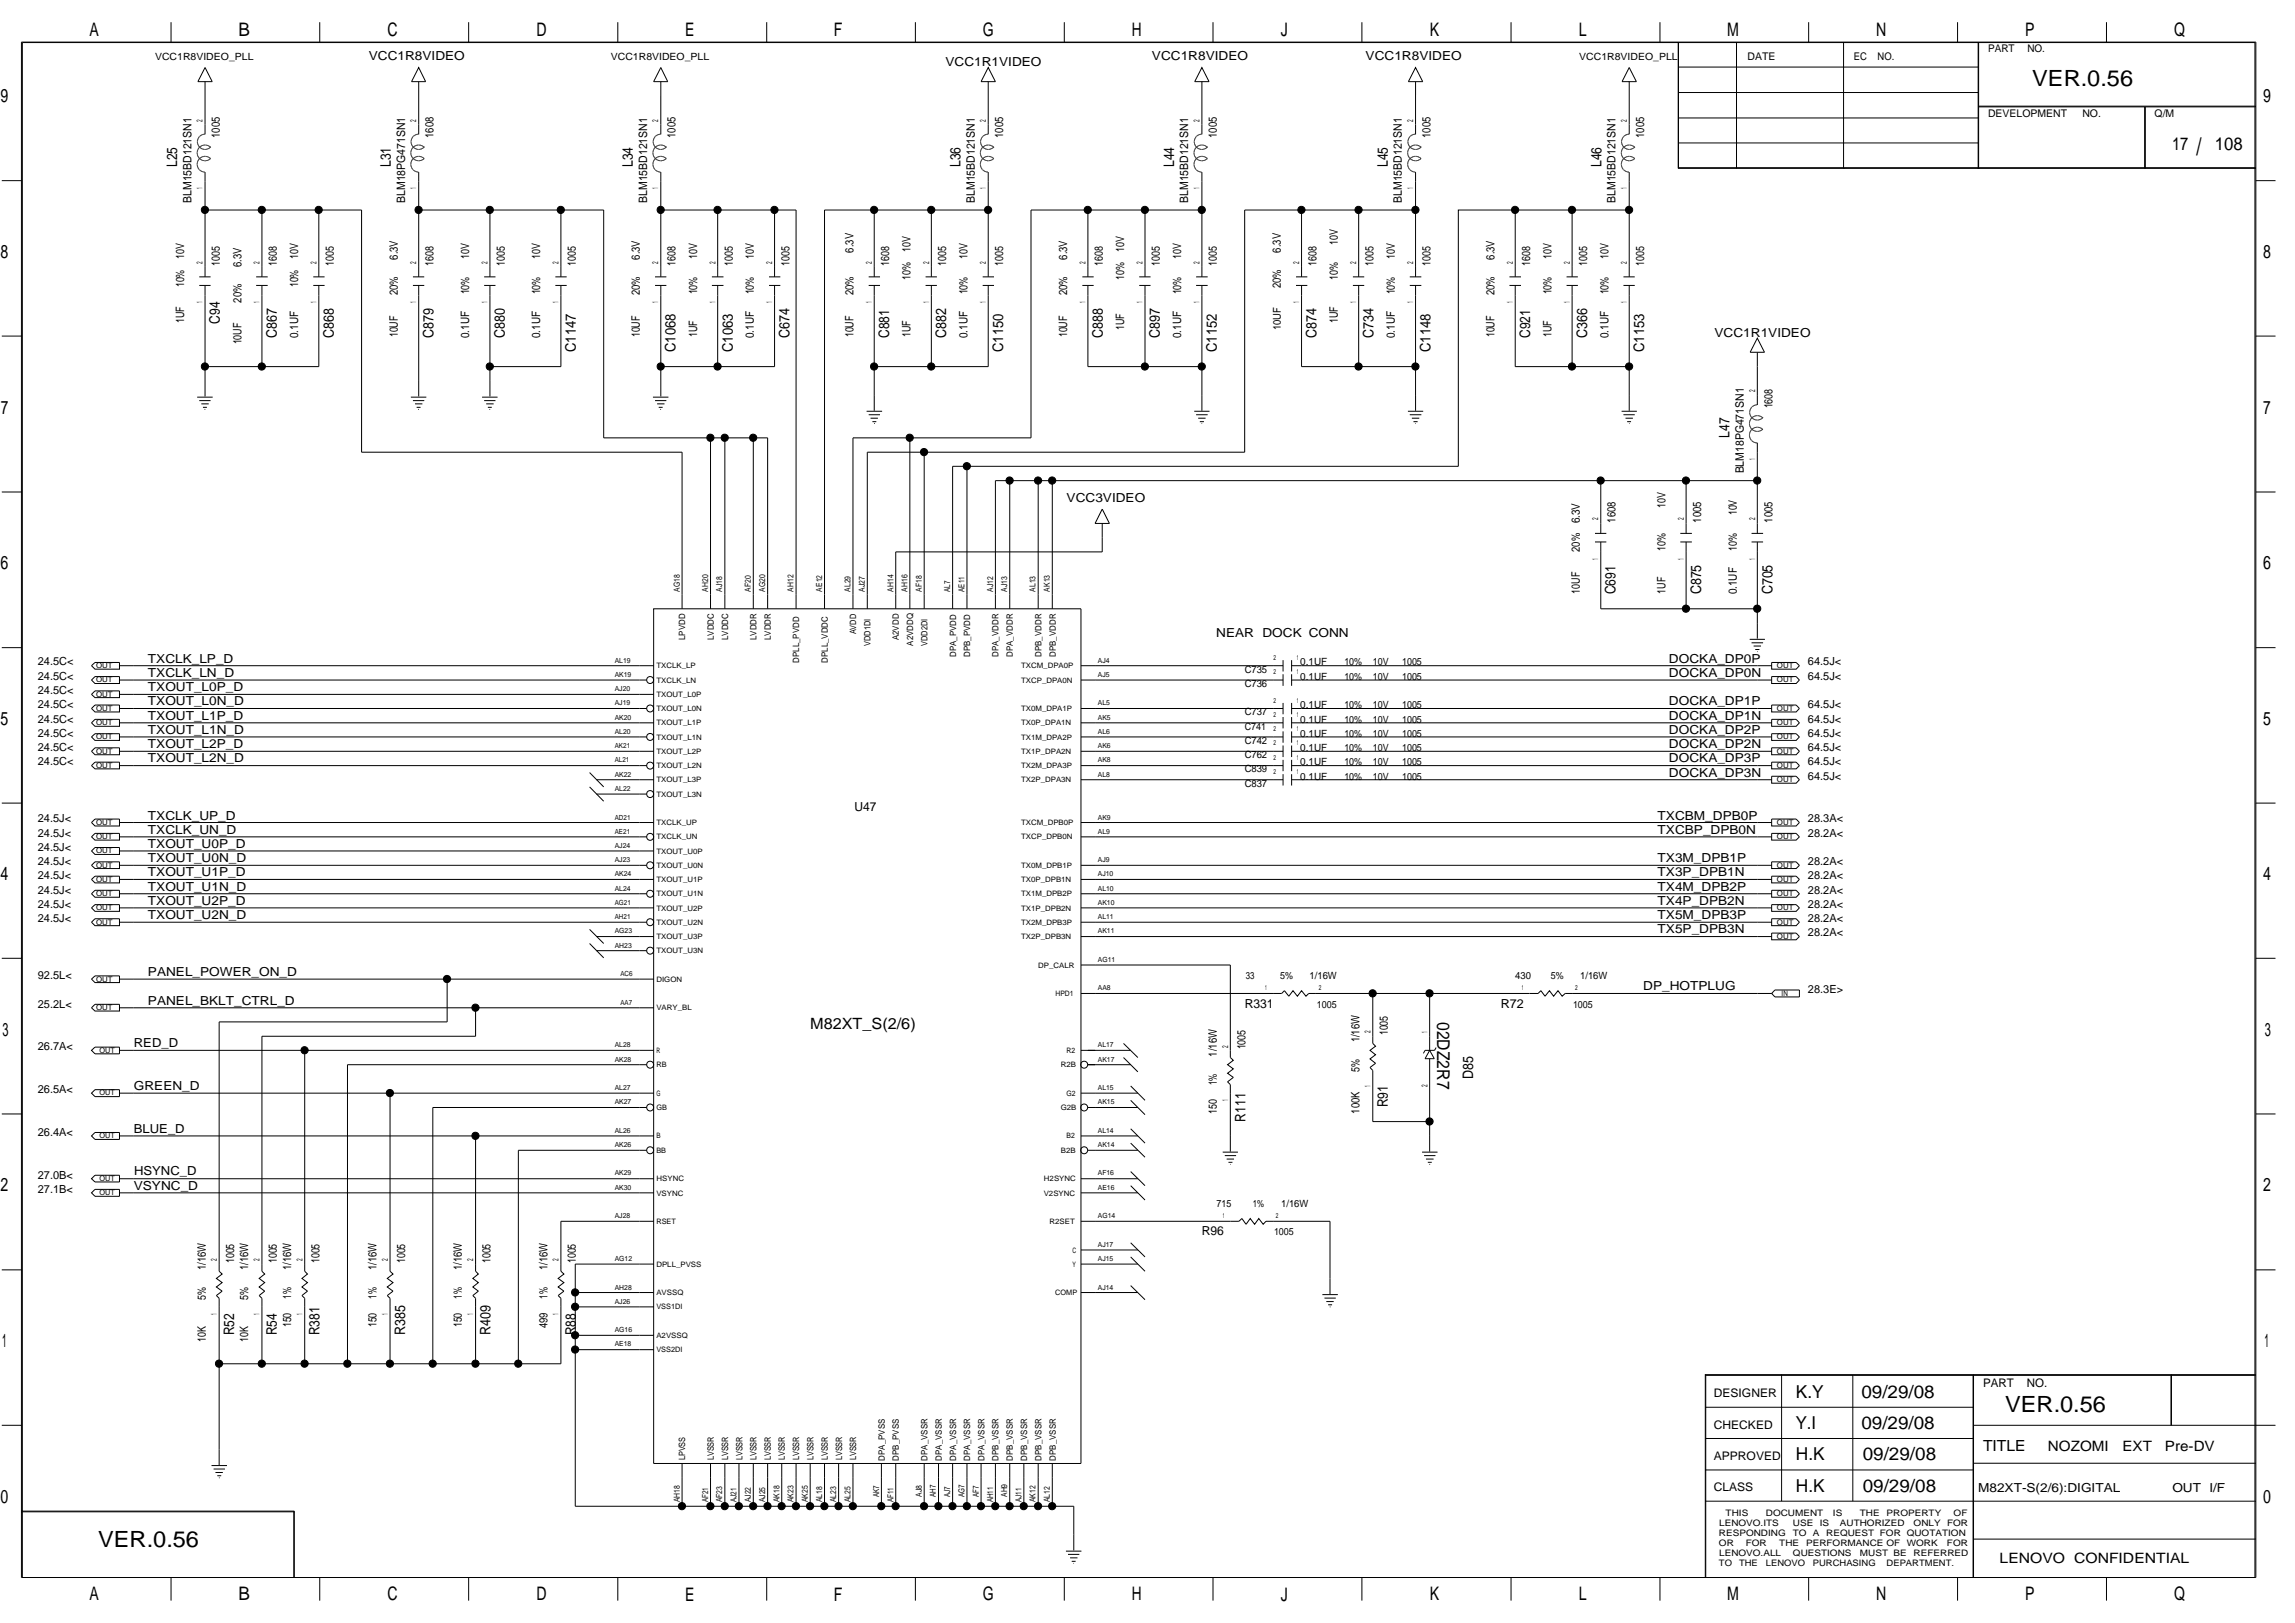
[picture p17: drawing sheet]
<svg xmlns="http://www.w3.org/2000/svg" width="420mm" height="297mm" viewBox="0 0 420 297" stroke-linecap="round" stroke-linejoin="round" font-family="sans-serif">
<defs><g id="words">
<text font-size="4.4" x="402.1" y="28.4">/</text>
<g font-size="4.1">
<text x="372.1" y="15.7">VER.0.56</text>
<text x="367.1" y="258.4">VER.0.56</text>
<text x="18" y="283.2">VER.0.56</text>
</g>
<g font-size="3.4">
<text x="16.4" y="6.6">A</text>
<text x="43.6" y="6.6">B</text>
<text x="70.9" y="6.6">C</text>
<text x="98.2" y="6.6">D</text>
<text x="125.4" y="6.6">E</text>
<text x="152.7" y="6.6">F</text>
<text x="179.9" y="6.6">G</text>
<text x="207.2" y="6.6">H</text>
<text x="234.5" y="6.6">J</text>
<text x="261.8" y="6.6">K</text>
<text x="289" y="6.6">L</text>
<text x="316.2" y="6.6">M</text>
<text x="343.5" y="6.6">N</text>
<text x="370.8" y="6.6">P</text>
<text x="398" y="6.6">Q</text>
<text x=".1" y="18.8">9</text>
<text x="414.3" y="18.8">9</text>
<text x=".1" y="47.2">8</text>
<text x="414.3" y="47.2">8</text>
<text x=".2" y="75.7">7</text>
<text x="414.3" y="75.7">7</text>
<text x=".1" y="104.2">6</text>
<text x="414.3" y="104.2">6</text>
<text x=".1" y="132.7">5</text>
<text x="414.3" y="132.7">5</text>
<text x=".1" y="161.1">4</text>
<text x="414.3" y="161.1">4</text>
<text x=".5" y="189.6">3</text>
<text x="414.6" y="189.6">3</text>
<text x=".1" y="218.1">2</text>
<text x="414.3" y="218.1">2</text>
<text x=".4" y="246.6">1</text>
<text x="414.6" y="246.6">1</text>
<text x=".1" y="275.1">0</text>
<text x="414.3" y="275.1">0</text>
<text x="16.4" y="292.9">A</text>
<text x="43.6" y="292.9">B</text>
<text x="70.9" y="292.9">C</text>
<text x="98.2" y="292.9">D</text>
<text x="125.4" y="292.9">E</text>
<text x="152.7" y="292.9">F</text>
<text x="179.9" y="292.9">G</text>
<text x="207.2" y="292.9">H</text>
<text x="234.5" y="292.9">J</text>
<text x="261.8" y="292.9">K</text>
<text x="289" y="292.9">L</text>
<text x="316.2" y="292.9">M</text>
<text x="343.5" y="292.9">N</text>
<text x="370.8" y="292.9">P</text>
<text x="398" y="292.9">Q</text>
</g>
<g font-size="3.3">
<text x="397.7" y="27.4">17</text>
<text x="405.5" y="27.4">108</text>
<text x="328.8" y="255.8">K.Y</text>
<text x="340.8" y="255.8">09/29/08</text>
<text x="328.7" y="261.6">Y.I</text>
<text x="340.8" y="261.6">09/29/08</text>
<text x="328.8" y="267.3">H.K</text>
<text x="341" y="267.3">09/29/08</text>
<text x="328.8" y="273">H.K</text>
<text x="341" y="273">09/29/08</text>
</g>
<text font-size="3.2" x="263.1" y="187" transform="rotate(90 263.1 187)">02DZ2R7</text>
<g font-size="2.8">
<text x="148.3" y="188.3">M82XT_S(2/6)</text>
<text x="363" y="265.6">TITLE</text>
</g>
<g font-size="2.7">
<text x="32.5" y="30.6" transform="rotate(-90 32.5 30.6)">L25</text>
<text x="71.5" y="30.6" transform="rotate(-90 71.5 30.6)">L31</text>
<text x="115.9" y="30.6" transform="rotate(-90 115.9 30.6)">L34</text>
<text x="175.8" y="30.6" transform="rotate(-90 175.8 30.6)">L36</text>
<text x="215" y="30.6" transform="rotate(-90 215 30.6)">L44</text>
<text x="254.1" y="30.6" transform="rotate(-90 254.1 30.6)">L45</text>
<text x="293.2" y="30.6" transform="rotate(-90 293.2 30.6)">L46</text>
<text x="40.2" y="59.3" transform="rotate(-90 40.2 59.3)">C94</text>
<text x="50.7" y="61.9" transform="rotate(-90 50.7 61.9)">C867</text>
<text x="61.1" y="61.9" transform="rotate(-90 61.1 61.9)">C868</text>
<text x="79.4" y="61.9" transform="rotate(-90 79.4 61.9)">C879</text>
<text x="92.4" y="61.9" transform="rotate(-90 92.4 61.9)">C880</text>
<text x="105.4" y="64.5" transform="rotate(-90 105.4 64.5)">C1147</text>
<text x="123.7" y="64.5" transform="rotate(-90 123.7 64.5)">C1068</text>
<text x="134.1" y="64.5" transform="rotate(-90 134.1 64.5)">C1063</text>
<text x="144.6" y="61.9" transform="rotate(-90 144.6 61.9)">C674</text>
<text x="162.8" y="61.9" transform="rotate(-90 162.8 61.9)">C881</text>
<text x="173.2" y="61.9" transform="rotate(-90 173.2 61.9)">C882</text>
<text x="183.7" y="64.5" transform="rotate(-90 183.7 64.5)">C1150</text>
<text x="201.9" y="61.9" transform="rotate(-90 201.9 61.9)">C888</text>
<text x="212.3" y="61.9" transform="rotate(-90 212.3 61.9)">C897</text>
<text x="222.8" y="64.5" transform="rotate(-90 222.8 64.5)">C1152</text>
<text x="241" y="61.9" transform="rotate(-90 241 61.9)">C874</text>
<text x="251.4" y="61.9" transform="rotate(-90 251.4 61.9)">C734</text>
<text x="261.9" y="64.5" transform="rotate(-90 261.9 64.5)">C1148</text>
<text x="280.2" y="61.9" transform="rotate(-90 280.2 61.9)">C921</text>
<text x="290.6" y="61.9" transform="rotate(-90 290.6 61.9)">C366</text>
<text x="301" y="64.5" transform="rotate(-90 301 64.5)">C1153</text>
<text x="316.6" y="80.1" transform="rotate(-90 316.6 80.1)">L47</text>
<text x="295.8" y="108.8" transform="rotate(-90 295.8 108.8)">C691</text>
<text x="311.4" y="108.8" transform="rotate(-90 311.4 108.8)">C875</text>
<text x="324.5" y="108.8" transform="rotate(-90 324.5 108.8)">C705</text>
<text x="269.7" y="197.5" transform="rotate(-90 269.7 197.5)">D85</text>
<text x="254.1" y="202.7" transform="rotate(-90 254.1 202.7)">R91</text>
<text x="228" y="205.3" transform="rotate(-90 228 205.3)">R111</text>
<text x="42.9" y="244.4" transform="rotate(-90 42.9 244.4)">R52</text>
<text x="50.7" y="244.4" transform="rotate(-90 50.7 244.4)">R54</text>
<text x="58.5" y="244.4" transform="rotate(-90 58.5 244.4)">R381</text>
<text x="74.2" y="244.4" transform="rotate(-90 74.2 244.4)">R385</text>
<text x="89.8" y="244.4" transform="rotate(-90 89.8 244.4)">R409</text>
<text x="105.4" y="244.4" transform="rotate(-90 105.4 244.4)">R88</text>
</g>
<g font-size="2.6">
<text x="374.9" y="265.5">NOZOMI</text>
<text x="388.6" y="265.5">EXT</text>
<text x="396.4" y="265.5">Pre-DV</text>
<text x="366.1" y="286.1">LENOVO CONFIDENTIAL</text>
</g>
<g font-size="2.3">
<text x="67.5" y="11">VCC1R8VIDEO</text>
<text x="210.9" y="11">VCC1R8VIDEO</text>
<text x="250" y="11">VCC1R8VIDEO</text>
<text x="173.1" y="12">VCC1R1VIDEO</text>
<text x="313.9" y="61.6">VCC1R1VIDEO</text>
<text x="195.3" y="91.8">VCC3VIDEO</text>
<text x="222.7" y="116.6">NEAR DOCK CONN</text>
<text x="27.1" y="123.9">TXCLK_LN_D</text>
<text x="27.1" y="121.3">TXCLK_LP_D</text>
<text x="305.6" y="123.9">DOCKA_DP0N</text>
<text x="305.6" y="121.3">DOCKA_DP0P</text>
<text x="27.1" y="129.1">TXOUT_L0N_D</text>
<text x="27.1" y="131.7">TXOUT_L1P_D</text>
<text x="27.1" y="126.5">TXOUT_L0P_D</text>
<text x="305.6" y="131.7">DOCKA_DP1N</text>
<text x="305.6" y="129.1">DOCKA_DP1P</text>
<text x="27.1" y="136.9">TXOUT_L2P_D</text>
<text x="27.1" y="134.3">TXOUT_L1N_D</text>
<text x="305.6" y="136.9">DOCKA_DP2N</text>
<text x="305.6" y="134.3">DOCKA_DP2P</text>
<text x="27.1" y="139.5">TXOUT_L2N_D</text>
<text x="305.6" y="142.2">DOCKA_DP3N</text>
<text x="305.6" y="139.5">DOCKA_DP3P</text>
<text x="27.1" y="150">TXCLK_UP_D</text>
<text x="156.4" y="148.4">U47</text>
<text x="303.5" y="150">TXCBM_DPB0P</text>
<text x="27.1" y="155.2">TXOUT_U0P_D</text>
<text x="27.1" y="152.6">TXCLK_UN_D</text>
<text x="303.5" y="152.6">TXCBP_DPB0N</text>
<text x="27.1" y="157.8">TXOUT_U0N_D</text>
<text x="27.1" y="160.4">TXOUT_U1P_D</text>
<text x="303.5" y="160.4">TX3P_DPB1N</text>
<text x="303.5" y="157.8">TX3M_DPB1P</text>
<text x="27.1" y="165.6">TXOUT_U2P_D</text>
<text x="27.1" y="163">TXOUT_U1N_D</text>
<text x="303.5" y="165.6">TX4P_DPB2N</text>
<text x="303.5" y="163">TX4M_DPB2P</text>
<text x="27.1" y="168.2">TXOUT_U2N_D</text>
<text x="303.5" y="170.8">TX5P_DPB3N</text>
<text x="303.5" y="168.2">TX5M_DPB3P</text>
<text x="27.1" y="178.6">PANEL_POWER_ON_D</text>
<text x="27.1" y="183.9">PANEL_BKLT_CTRL_D</text>
<text x="227.9" y="184.4">R331</text>
<text x="274.8" y="184.4">R72</text>
<text x="300.9" y="181.3">DP_HOTPLUG</text>
<text x="24.5" y="191.7">RED_D</text>
<text x="24.5" y="199.5">GREEN_D</text>
<text x="24.5" y="207.3">BLUE_D</text>
<text x="24.5" y="215.1">HSYNC_D</text>
<text x="24.5" y="217.8">VSYNC_D</text>
<text x="220" y="226.1">R96</text>
<text x="362.1" y="273.1">M82XT-S(2/6):DIGITAL</text>
<text x="397.7" y="273.1">OUT I/F</text>
</g>
<g font-size="2.2">
<text x="313.8" y="255.7">DESIGNER</text>
<text x="363" y="253.8">PART</text>
<text x="371.1" y="253.8">NO.</text>
<text x="313.8" y="261.5">CHECKED</text>
<text x="313.8" y="267.2">APPROVED</text>
<text x="313.8" y="272.9">CLASS</text>
</g>
<g font-size="2.1">
<text x="40.2" y="25.2" transform="rotate(-90 40.2 25.2)">1005</text>
<text x="79.4" y="25.2" transform="rotate(-90 79.4 25.2)">1608</text>
<text x="123.7" y="25.2" transform="rotate(-90 123.7 25.2)">1005</text>
<text x="183.7" y="25.2" transform="rotate(-90 183.7 25.2)">1005</text>
<text x="222.8" y="25.2" transform="rotate(-90 222.8 25.2)">1005</text>
<text x="261.9" y="25.2" transform="rotate(-90 261.9 25.2)">1005</text>
<text x="301" y="25.2" transform="rotate(-90 301 25.2)">1005</text>
<text x="35" y="37.1" transform="rotate(-90 35 37.1)">BLM15BD121SN1</text>
<text x="74.2" y="37.1" transform="rotate(-90 74.2 37.1)">BLM18PG471SN1</text>
<text x="118.5" y="37.1" transform="rotate(-90 118.5 37.1)">BLM15BD121SN1</text>
<text x="178.5" y="37.1" transform="rotate(-90 178.5 37.1)">BLM15BD121SN1</text>
<text x="217.5" y="37.1" transform="rotate(-90 217.5 37.1)">BLM15BD121SN1</text>
<text x="256.7" y="37.1" transform="rotate(-90 256.7 37.1)">BLM15BD121SN1</text>
<text x="295.8" y="37.1" transform="rotate(-90 295.8 37.1)">BLM15BD121SN1</text>
<text x="33.7" y="47.4" transform="rotate(-90 33.7 47.4)">10V</text>
<text x="54.6" y="47.4" transform="rotate(-90 54.6 47.4)">10V</text>
<text x="72.8" y="47.5" transform="rotate(-90 72.8 47.5)">6.3V</text>
<text x="85.9" y="47.4" transform="rotate(-90 85.9 47.4)">10V</text>
<text x="98.9" y="47.4" transform="rotate(-90 98.9 47.4)">10V</text>
<text x="117.2" y="47.5" transform="rotate(-90 117.2 47.5)">6.3V</text>
<text x="127.6" y="47.4" transform="rotate(-90 127.6 47.4)">10V</text>
<text x="138" y="47.4" transform="rotate(-90 138 47.4)">10V</text>
<text x="156.3" y="46.2" transform="rotate(-90 156.3 46.2)">6.3V</text>
<text x="166.7" y="46.1" transform="rotate(-90 166.7 46.1)">10V</text>
<text x="177.2" y="47.4" transform="rotate(-90 177.2 47.4)">10V</text>
<text x="195.4" y="47.5" transform="rotate(-90 195.4 47.5)">6.3V</text>
<text x="205.8" y="46.1" transform="rotate(-90 205.8 46.1)">10V</text>
<text x="216.3" y="47.4" transform="rotate(-90 216.3 47.4)">10V</text>
<text x="234.5" y="46.2" transform="rotate(-90 234.5 46.2)">6.3V</text>
<text x="244.9" y="44.8" transform="rotate(-90 244.9 44.8)">10V</text>
<text x="255.4" y="47.4" transform="rotate(-90 255.4 47.4)">10V</text>
<text x="273.6" y="47.5" transform="rotate(-90 273.6 47.5)">6.3V</text>
<text x="284" y="47.4" transform="rotate(-90 284 47.4)">10V</text>
<text x="294.5" y="47.4" transform="rotate(-90 294.5 47.4)">10V</text>
<text x="33.7" y="52.6" transform="rotate(-90 33.7 52.6)">10%</text>
<text x="40.2" y="48.7" transform="rotate(-90 40.2 48.7)">1005</text>
<text x="44.2" y="48.9" transform="rotate(-90 44.2 48.9)">6.3V</text>
<text x="50.7" y="48.7" transform="rotate(-90 50.7 48.7)">1608</text>
<text x="54.6" y="52.6" transform="rotate(-90 54.6 52.6)">10%</text>
<text x="61.1" y="48.7" transform="rotate(-90 61.1 48.7)">1005</text>
<text x="79.4" y="48.7" transform="rotate(-90 79.4 48.7)">1608</text>
<text x="85.9" y="53.9" transform="rotate(-90 85.9 53.9)">10%</text>
<text x="92.4" y="48.7" transform="rotate(-90 92.4 48.7)">1005</text>
<text x="98.9" y="53.9" transform="rotate(-90 98.9 53.9)">10%</text>
<text x="105.4" y="48.7" transform="rotate(-90 105.4 48.7)">1005</text>
<text x="123.7" y="48.7" transform="rotate(-90 123.7 48.7)">1608</text>
<text x="127.6" y="53.9" transform="rotate(-90 127.6 53.9)">10%</text>
<text x="134.1" y="48.7" transform="rotate(-90 134.1 48.7)">1005</text>
<text x="138" y="53.9" transform="rotate(-90 138 53.9)">10%</text>
<text x="144.6" y="48.7" transform="rotate(-90 144.6 48.7)">1005</text>
<text x="162.8" y="48.7" transform="rotate(-90 162.8 48.7)">1608</text>
<text x="166.7" y="51.3" transform="rotate(-90 166.7 51.3)">10%</text>
<text x="173.2" y="48.7" transform="rotate(-90 173.2 48.7)">1005</text>
<text x="177.2" y="53.9" transform="rotate(-90 177.2 53.9)">10%</text>
<text x="183.7" y="48.7" transform="rotate(-90 183.7 48.7)">1005</text>
<text x="201.9" y="48.7" transform="rotate(-90 201.9 48.7)">1608</text>
<text x="205.8" y="51.3" transform="rotate(-90 205.8 51.3)">10%</text>
<text x="212.3" y="48.7" transform="rotate(-90 212.3 48.7)">1005</text>
<text x="216.3" y="53.9" transform="rotate(-90 216.3 53.9)">10%</text>
<text x="222.8" y="48.7" transform="rotate(-90 222.8 48.7)">1005</text>
<text x="234.5" y="52.7" transform="rotate(-90 234.5 52.7)">20%</text>
<text x="241" y="48.7" transform="rotate(-90 241 48.7)">1608</text>
<text x="244.9" y="51.3" transform="rotate(-90 244.9 51.3)">10%</text>
<text x="251.4" y="48.7" transform="rotate(-90 251.4 48.7)">1005</text>
<text x="255.4" y="53.9" transform="rotate(-90 255.4 53.9)">10%</text>
<text x="261.9" y="48.7" transform="rotate(-90 261.9 48.7)">1005</text>
<text x="280.2" y="48.7" transform="rotate(-90 280.2 48.7)">1608</text>
<text x="284" y="53.9" transform="rotate(-90 284 53.9)">10%</text>
<text x="290.6" y="48.7" transform="rotate(-90 290.6 48.7)">1005</text>
<text x="294.5" y="53.9" transform="rotate(-90 294.5 53.9)">10%</text>
<text x="301" y="48.7" transform="rotate(-90 301 48.7)">1005</text>
<text x="33.7" y="59.1" transform="rotate(-90 33.7 59.1)">1UF</text>
<text x="44.2" y="55.4" transform="rotate(-90 44.2 55.4)">20%</text>
<text x="72.8" y="54.1" transform="rotate(-90 72.8 54.1)">20%</text>
<text x="117.2" y="54.1" transform="rotate(-90 117.2 54.1)">20%</text>
<text x="156.3" y="54.1" transform="rotate(-90 156.3 54.1)">20%</text>
<text x="195.4" y="54.1" transform="rotate(-90 195.4 54.1)">20%</text>
<text x="244.9" y="59.1" transform="rotate(-90 244.9 59.1)">1UF</text>
<text x="273.6" y="54.1" transform="rotate(-90 273.6 54.1)">20%</text>
<text x="44.2" y="63" transform="rotate(-90 44.2 63)">10UF</text>
<text x="54.6" y="61.9" transform="rotate(-90 54.6 61.9)">0.1UF</text>
<text x="72.8" y="61.7" transform="rotate(-90 72.8 61.7)">10UF</text>
<text x="85.9" y="61.9" transform="rotate(-90 85.9 61.9)">0.1UF</text>
<text x="98.9" y="61.9" transform="rotate(-90 98.9 61.9)">0.1UF</text>
<text x="117.2" y="61.7" transform="rotate(-90 117.2 61.7)">10UF</text>
<text x="127.6" y="61.7" transform="rotate(-90 127.6 61.7)">1UF</text>
<text x="138" y="61.9" transform="rotate(-90 138 61.9)">0.1UF</text>
<text x="156.3" y="61.7" transform="rotate(-90 156.3 61.7)">10UF</text>
<text x="166.7" y="61.7" transform="rotate(-90 166.7 61.7)">1UF</text>
<text x="177.2" y="61.9" transform="rotate(-90 177.2 61.9)">0.1UF</text>
<text x="195.4" y="61.7" transform="rotate(-90 195.4 61.7)">10UF</text>
<text x="205.8" y="60.4" transform="rotate(-90 205.8 60.4)">1UF</text>
<text x="216.3" y="61.9" transform="rotate(-90 216.3 61.9)">0.1UF</text>
<text x="255.4" y="61.9" transform="rotate(-90 255.4 61.9)">0.1UF</text>
<text x="273.6" y="61.7" transform="rotate(-90 273.6 61.7)">10UF</text>
<text x="284" y="61.7" transform="rotate(-90 284 61.7)">1UF</text>
<text x="294.5" y="61.9" transform="rotate(-90 294.5 61.9)">0.1UF</text>
<text x="324.5" y="74.8" transform="rotate(-90 324.5 74.8)">1608</text>
<text x="319.2" y="86.7" transform="rotate(-90 319.2 86.7)">BLM18PG471SN1</text>
<text x="289.3" y="95.8" transform="rotate(-90 289.3 95.8)">6.3V</text>
<text x="295.8" y="95.6" transform="rotate(-90 295.8 95.6)">1608</text>
<text x="304.9" y="93" transform="rotate(-90 304.9 93)">10V</text>
<text x="311.4" y="95.6" transform="rotate(-90 311.4 95.6)">1005</text>
<text x="318" y="94.3" transform="rotate(-90 318 94.3)">10V</text>
<text x="324.5" y="95.6" transform="rotate(-90 324.5 95.6)">1005</text>
<text x="289.3" y="101" transform="rotate(-90 289.3 101)">20%</text>
<text x="304.9" y="100.8" transform="rotate(-90 304.9 100.8)">10%</text>
<text x="318" y="100.8" transform="rotate(-90 318 100.8)">10%</text>
<text x="289.3" y="108.6" transform="rotate(-90 289.3 108.6)">10UF</text>
<text x="304.9" y="108.6" transform="rotate(-90 304.9 108.6)">1UF</text>
<text x="318" y="108.8" transform="rotate(-90 318 108.8)">0.1UF</text>
<text x="248.9" y="190.8" transform="rotate(-90 248.9 190.8)">1/16W</text>
<text x="254.1" y="189.5" transform="rotate(-90 254.1 189.5)">1005</text>
<text x="222.8" y="193.4" transform="rotate(-90 222.8 193.4)">1/16W</text>
<text x="228" y="192.1" transform="rotate(-90 228 192.1)">1005</text>
<text x="248.9" y="196.2" transform="rotate(-90 248.9 196.2)">5%</text>
<text x="222.8" y="203.8" transform="rotate(-90 222.8 203.8)">150</text>
<text x="222.8" y="198.6" transform="rotate(-90 222.8 198.6)">1%</text>
<text x="248.9" y="203.8" transform="rotate(-90 248.9 203.8)">100K</text>
<text x="37.7" y="232.5" transform="rotate(-90 37.7 232.5)">1/16W</text>
<text x="42.9" y="231.2" transform="rotate(-90 42.9 231.2)">1005</text>
<text x="45.5" y="232.5" transform="rotate(-90 45.5 232.5)">1/16W</text>
<text x="50.7" y="231.2" transform="rotate(-90 50.7 231.2)">1005</text>
<text x="53.3" y="232.5" transform="rotate(-90 53.3 232.5)">1/16W</text>
<text x="58.5" y="231.2" transform="rotate(-90 58.5 231.2)">1005</text>
<text x="68.9" y="232.5" transform="rotate(-90 68.9 232.5)">1/16W</text>
<text x="74.2" y="231.2" transform="rotate(-90 74.2 231.2)">1005</text>
<text x="84.6" y="232.5" transform="rotate(-90 84.6 232.5)">1/16W</text>
<text x="89.8" y="231.2" transform="rotate(-90 89.8 231.2)">1005</text>
<text x="100.2" y="232.5" transform="rotate(-90 100.2 232.5)">1/16W</text>
<text x="105.4" y="231.2" transform="rotate(-90 105.4 231.2)">1005</text>
<text x="37.7" y="237.9" transform="rotate(-90 37.7 237.9)">5%</text>
<text x="45.5" y="237.9" transform="rotate(-90 45.5 237.9)">5%</text>
<text x="53.3" y="237.7" transform="rotate(-90 53.3 237.7)">1%</text>
<text x="68.9" y="237.7" transform="rotate(-90 68.9 237.7)">1%</text>
<text x="84.6" y="237.7" transform="rotate(-90 84.6 237.7)">1%</text>
<text x="100.2" y="237.7" transform="rotate(-90 100.2 237.7)">1%</text>
<text x="37.7" y="245.5" transform="rotate(-90 37.7 245.5)">10K</text>
<text x="45.5" y="245.5" transform="rotate(-90 45.5 245.5)">10K</text>
<text x="53.3" y="242.9" transform="rotate(-90 53.3 242.9)">150</text>
<text x="68.9" y="242.9" transform="rotate(-90 68.9 242.9)">150</text>
<text x="84.6" y="242.9" transform="rotate(-90 84.6 242.9)">150</text>
<text x="100.2" y="243.1" transform="rotate(-90 100.2 243.1)">499</text>
</g>
<g font-size="2">
<text x="234.5" y="60.5" transform="rotate(-90 234.5 60.5)">10UF</text>
<text x="6.9" y="124.4">24.5C&lt;</text>
<text x="6.9" y="121.8">24.5C&lt;</text>
<text x="331" y="124.4">64.5J&lt;</text>
<text x="331" y="121.8">64.5J&lt;</text>
<text x="6.9" y="129.6">24.5C&lt;</text>
<text x="6.9" y="127">24.5C&lt;</text>
<text x="331" y="129.6">64.5J&lt;</text>
<text x="6.9" y="137.5">24.5C&lt;</text>
<text x="6.9" y="132.2">24.5C&lt;</text>
<text x="6.9" y="134.8">24.5C&lt;</text>
<text x="331" y="137.5">64.5J&lt;</text>
<text x="331" y="134.8">64.5J&lt;</text>
<text x="331" y="132.2">64.5J&lt;</text>
<text x="6.9" y="140.1">24.5C&lt;</text>
<text x="331" y="142.7">64.5J&lt;</text>
<text x="331" y="140.1">64.5J&lt;</text>
<text x="6.9" y="155.7">24.5J&lt;</text>
<text x="6.9" y="153.1">24.5J&lt;</text>
<text x="6.9" y="150.5">24.5J&lt;</text>
<text x="331" y="153.1">28.2A&lt;</text>
<text x="331" y="150.5">28.3A&lt;</text>
<text x="6.9" y="158.3">24.5J&lt;</text>
<text x="6.9" y="160.9">24.5J&lt;</text>
<text x="331" y="160.9">28.2A&lt;</text>
<text x="331" y="158.3">28.2A&lt;</text>
<text x="6.9" y="166.1">24.5J&lt;</text>
<text x="6.9" y="163.5">24.5J&lt;</text>
<text x="331" y="166.1">28.2A&lt;</text>
<text x="331" y="163.5">28.2A&lt;</text>
<text x="6.9" y="168.7">24.5J&lt;</text>
<text x="331" y="171.4">28.2A&lt;</text>
<text x="331" y="168.7">28.2A&lt;</text>
<text x="6.9" y="179.2">92.5L&lt;</text>
<text x="6.9" y="184.4">25.2L&lt;</text>
<text x="331" y="181.8">28.3E&gt;</text>
<text x="6.9" y="192.2">26.7A&lt;</text>
<text x="6.9" y="200">26.5A&lt;</text>
<text x="6.9" y="207.9">26.4A&lt;</text>
<text x="6.9" y="215.7">27.0B&lt;</text>
<text x="6.9" y="218.3">27.1B&lt;</text>
</g>
<g font-size="1.9">
<text x="319.9" y="11">DATE</text>
<text x="339.4" y="11">EC</text>
<text x="343.7" y="11">NO.</text>
<text x="364" y="9.5">PART</text>
<text x="371.2" y="9.5">NO.</text>
<text x="364" y="21.3">DEVELOPMENT</text>
<text x="381.2" y="21.3">NO.</text>
<text x="394.5" y="21.3">Q/M</text>
</g>
<g font-size="1.8">
<text x="28.4" y="11">VCC1R8VIDEO_PLL</text>
<text x="111.8" y="11">VCC1R8VIDEO_PLL</text>
<text x="289.1" y="11">VCC1R8VIDEO_PLL</text>
<text x="227.9" y="125.7">C736</text>
<text x="227.9" y="123.1">C735</text>
<text x="238" y="124.4">0.1UF</text>
<text x="238" y="121.8">0.1UF</text>
<text x="246.1" y="121.8">10%</text>
<text x="246.1" y="124.4">10%</text>
<text x="251.3" y="121.8">10V</text>
<text x="251.3" y="124.4">10V</text>
<text x="256.7" y="124.4">1005</text>
<text x="256.7" y="121.8">1005</text>
<text x="227.9" y="130.9">C737</text>
<text x="238" y="129.6">0.1UF</text>
<text x="246.1" y="129.6">10%</text>
<text x="251.3" y="129.6">10V</text>
<text x="256.7" y="129.6">1005</text>
<text x="227.9" y="136.1">C742</text>
<text x="227.9" y="133.6">C741</text>
<text x="238" y="137.5">0.1UF</text>
<text x="238" y="134.8">0.1UF</text>
<text x="238" y="132.2">0.1UF</text>
<text x="246.1" y="137.5">10%</text>
<text x="246.1" y="134.8">10%</text>
<text x="246.1" y="132.2">10%</text>
<text x="251.3" y="137.5">10V</text>
<text x="251.3" y="134.8">10V</text>
<text x="251.3" y="132.2">10V</text>
<text x="256.7" y="132.2">1005</text>
<text x="256.7" y="134.8">1005</text>
<text x="256.7" y="137.5">1005</text>
<text x="227.9" y="141.4">C839</text>
<text x="227.9" y="144">C837</text>
<text x="227.9" y="138.8">C762</text>
<text x="238" y="142.7">0.1UF</text>
<text x="238" y="140.1">0.1UF</text>
<text x="246.1" y="142.7">10%</text>
<text x="246.1" y="140.1">10%</text>
<text x="251.3" y="142.7">10V</text>
<text x="251.3" y="140.1">10V</text>
<text x="256.7" y="142.7">1005</text>
<text x="256.7" y="140.1">1005</text>
<text x="228.1" y="179.2">33</text>
<text x="234.4" y="179.2">5%</text>
<text x="239.8" y="179.2">1/16W</text>
<text x="277.4" y="179.2">430</text>
<text x="283.9" y="179.2">5%</text>
<text x="289.3" y="179.2">1/16W</text>
<text x="241.1" y="184.4">1005</text>
<text x="288" y="184.4">1005</text>
<text x="222.7" y="220.9">715</text>
<text x="229.4" y="220.9">1%</text>
<text x="234.6" y="220.9">1/16W</text>
<text x="233.2" y="226.1">1005</text>
</g>
<g font-size="1.6">
<text x="125.5" y="117.1" transform="rotate(-90 125.5 117.1)">LPVDD</text>
<text x="130.7" y="117.1" transform="rotate(-90 130.7 117.1)">LVDDC</text>
<text x="133.3" y="117.1" transform="rotate(-90 133.3 117.1)">LVDDC</text>
<text x="138.5" y="117.1" transform="rotate(-90 138.5 117.1)">LVDDR</text>
<text x="141.1" y="117.1" transform="rotate(-90 141.1 117.1)">LVDDR</text>
<text x="156.7" y="116.1" transform="rotate(-90 156.7 116.1)">AVDD</text>
<text x="159.4" y="118.2" transform="rotate(-90 159.4 118.2)">VDD1DI</text>
<text x="164.6" y="117.2" transform="rotate(-90 164.6 117.2)">A2VDD</text>
<text x="167.2" y="118.2" transform="rotate(-90 167.2 118.2)">A2VDDQ</text>
<text x="169.8" y="118.2" transform="rotate(-90 169.8 118.2)">VDD2DI</text>
<text x="146.3" y="121.3" transform="rotate(-90 146.3 121.3)">DPLL_PVDD</text>
<text x="151.5" y="121.3" transform="rotate(-90 151.5 121.3)">DPLL_VDDC</text>
<text x="175" y="120.3" transform="rotate(-90 175 120.3)">DPA_PVDD</text>
<text x="177.6" y="120.3" transform="rotate(-90 177.6 120.3)">DPB_PVDD</text>
<text x="182.8" y="120.3" transform="rotate(-90 182.8 120.3)">DPA_VDDR</text>
<text x="185.5" y="120.3" transform="rotate(-90 185.5 120.3)">DPA_VDDR</text>
<text x="190.7" y="120.3" transform="rotate(-90 190.7 120.3)">DPB_VDDR</text>
<text x="193.3" y="120.3" transform="rotate(-90 193.3 120.3)">DPB_VDDR</text>
<text x="125.5" y="267.3" transform="rotate(-90 125.5 267.3)">LPVSS</text>
<text x="130.7" y="267.3" transform="rotate(-90 130.7 267.3)">LVSSR</text>
<text x="133.3" y="267.3" transform="rotate(-90 133.3 267.3)">LVSSR</text>
<text x="135.9" y="267.3" transform="rotate(-90 135.9 267.3)">LVSSR</text>
<text x="138.5" y="267.3" transform="rotate(-90 138.5 267.3)">LVSSR</text>
<text x="141.1" y="267.3" transform="rotate(-90 141.1 267.3)">LVSSR</text>
<text x="143.7" y="267.3" transform="rotate(-90 143.7 267.3)">LVSSR</text>
<text x="146.3" y="267.3" transform="rotate(-90 146.3 267.3)">LVSSR</text>
<text x="149" y="267.3" transform="rotate(-90 149 267.3)">LVSSR</text>
<text x="151.5" y="267.3" transform="rotate(-90 151.5 267.3)">LVSSR</text>
<text x="154.2" y="267.3" transform="rotate(-90 154.2 267.3)">LVSSR</text>
<text x="156.7" y="267.3" transform="rotate(-90 156.7 267.3)">LVSSR</text>
<text x="162" y="267.3" transform="rotate(-90 162 267.3)">DPA_PVSS</text>
<text x="164.6" y="267.3" transform="rotate(-90 164.6 267.3)">DPB_PVSS</text>
<text x="169.8" y="267.3" transform="rotate(-90 169.8 267.3)">DPA_VSSR</text>
<text x="172.4" y="267.3" transform="rotate(-90 172.4 267.3)">DPA_VSSR</text>
<text x="175" y="267.3" transform="rotate(-90 175 267.3)">DPA_VSSR</text>
<text x="177.6" y="267.3" transform="rotate(-90 177.6 267.3)">DPA_VSSR</text>
<text x="180.2" y="267.3" transform="rotate(-90 180.2 267.3)">DPA_VSSR</text>
<text x="182.8" y="267.3" transform="rotate(-90 182.8 267.3)">DPB_VSSR</text>
<text x="185.5" y="267.3" transform="rotate(-90 185.5 267.3)">DPB_VSSR</text>
<text x="188" y="267.3" transform="rotate(-90 188 267.3)">DPB_VSSR</text>
<text x="190.7" y="267.3" transform="rotate(-90 190.7 267.3)">DPB_VSSR</text>
<text x="193.3" y="267.3" transform="rotate(-90 193.3 267.3)">DPB_VSSR</text>
<text x="314.7" y="281.2">RESPONDING</text>
<text x="314.7" y="279.3">LENOVO.ITS</text>
<text x="315.9" y="277.5">THIS</text>
<text x="323.3" y="277.5">DOCUMENT</text>
<text x="328.2" y="281.2">TO</text>
<text x="328.2" y="279.3">USE</text>
<text x="331.9" y="281.2">A</text>
<text x="333.2" y="279.3">IS</text>
<text x="334.3" y="281.2">REQUEST FOR QUOTATION</text>
<text x="335.6" y="277.5">IS</text>
<text x="336.8" y="279.3">AUTHORIZED</text>
<text x="340.5" y="277.5">THE</text>
<text x="345.4" y="277.5">PROPERTY</text>
<text x="350.3" y="279.3">ONLY</text>
<text x="356.5" y="279.3">FOR</text>
<text x="357.7" y="277.5">OF</text>
<text x="314.7" y="286.7">TO</text>
<text x="314.7" y="283">OR</text>
<text x="314.7" y="284.9">LENOVO.ALL</text>
<text x="318.4" y="286.7">THE</text>
<text x="319.6" y="283">FOR</text>
<text x="323.3" y="286.7">LENOVO</text>
<text x="325.7" y="283">THE</text>
<text x="328.2" y="284.9">QUESTIONS</text>
<text x="330.7" y="283">PERFORMANCE OF</text>
<text x="331.9" y="286.7">PURCHASING</text>
<text x="340.5" y="284.9">MUST BE</text>
<text x="345.4" y="286.7">DEPARTMENT.</text>
<text x="349.1" y="283">WORK</text>
<text x="350.3" y="284.9">REFERRED</text>
<text x="356.4" y="283">FOR</text>
</g>
<g font-size="1.5">
<text x="37.1" y="22.3" transform="rotate(-90 37.1 22.3)">2</text>
<text x="76.2" y="22.3" transform="rotate(-90 76.2 22.3)">2</text>
<text x="120.5" y="22.3" transform="rotate(-90 120.5 22.3)">2</text>
<text x="180.5" y="22.3" transform="rotate(-90 180.5 22.3)">2</text>
<text x="219.6" y="22.3" transform="rotate(-90 219.6 22.3)">2</text>
<text x="258.7" y="22.3" transform="rotate(-90 258.7 22.3)">2</text>
<text x="297.8" y="22.3" transform="rotate(-90 297.8 22.3)">2</text>
<text x="37.1" y="34.6" transform="rotate(-90 37.1 34.6)">1</text>
<text x="76.2" y="34.6" transform="rotate(-90 76.2 34.6)">1</text>
<text x="120.5" y="34.6" transform="rotate(-90 120.5 34.6)">1</text>
<text x="180.5" y="34.6" transform="rotate(-90 180.5 34.6)">1</text>
<text x="219.6" y="34.6" transform="rotate(-90 219.6 34.6)">1</text>
<text x="258.7" y="34.6" transform="rotate(-90 258.7 34.6)">1</text>
<text x="297.8" y="34.6" transform="rotate(-90 297.8 34.6)">1</text>
<text x="37.1" y="48.3" transform="rotate(-90 37.1 48.3)">2</text>
<text x="47.5" y="48.3" transform="rotate(-90 47.5 48.3)">2</text>
<text x="57.9" y="48.3" transform="rotate(-90 57.9 48.3)">2</text>
<text x="76.2" y="48.3" transform="rotate(-90 76.2 48.3)">2</text>
<text x="89.2" y="48.3" transform="rotate(-90 89.2 48.3)">2</text>
<text x="102.3" y="48.3" transform="rotate(-90 102.3 48.3)">2</text>
<text x="120.5" y="48.3" transform="rotate(-90 120.5 48.3)">2</text>
<text x="131" y="48.3" transform="rotate(-90 131 48.3)">2</text>
<text x="141.4" y="48.3" transform="rotate(-90 141.4 48.3)">2</text>
<text x="159.6" y="48.3" transform="rotate(-90 159.6 48.3)">2</text>
<text x="170.1" y="48.3" transform="rotate(-90 170.1 48.3)">2</text>
<text x="180.5" y="48.3" transform="rotate(-90 180.5 48.3)">2</text>
<text x="198.7" y="48.3" transform="rotate(-90 198.7 48.3)">2</text>
<text x="209.2" y="48.3" transform="rotate(-90 209.2 48.3)">2</text>
<text x="219.6" y="48.3" transform="rotate(-90 219.6 48.3)">2</text>
<text x="237.9" y="48.3" transform="rotate(-90 237.9 48.3)">2</text>
<text x="248.3" y="48.3" transform="rotate(-90 248.3 48.3)">2</text>
<text x="258.7" y="48.3" transform="rotate(-90 258.7 48.3)">2</text>
<text x="277" y="48.3" transform="rotate(-90 277 48.3)">2</text>
<text x="287.4" y="48.3" transform="rotate(-90 287.4 48.3)">2</text>
<text x="297.8" y="48.3" transform="rotate(-90 297.8 48.3)">2</text>
<text x="37.1" y="55.5" transform="rotate(-90 37.1 55.5)">1</text>
<text x="47.5" y="55.5" transform="rotate(-90 47.5 55.5)">1</text>
<text x="57.9" y="55.5" transform="rotate(-90 57.9 55.5)">1</text>
<text x="76.2" y="55.5" transform="rotate(-90 76.2 55.5)">1</text>
<text x="89.2" y="55.5" transform="rotate(-90 89.2 55.5)">1</text>
<text x="102.3" y="55.5" transform="rotate(-90 102.3 55.5)">1</text>
<text x="120.5" y="55.5" transform="rotate(-90 120.5 55.5)">1</text>
<text x="131" y="55.5" transform="rotate(-90 131 55.5)">1</text>
<text x="141.4" y="55.5" transform="rotate(-90 141.4 55.5)">1</text>
<text x="159.6" y="55.5" transform="rotate(-90 159.6 55.5)">1</text>
<text x="170.1" y="55.5" transform="rotate(-90 170.1 55.5)">1</text>
<text x="180.5" y="55.5" transform="rotate(-90 180.5 55.5)">1</text>
<text x="198.7" y="55.5" transform="rotate(-90 198.7 55.5)">1</text>
<text x="209.2" y="55.5" transform="rotate(-90 209.2 55.5)">1</text>
<text x="219.6" y="55.5" transform="rotate(-90 219.6 55.5)">1</text>
<text x="237.9" y="55.5" transform="rotate(-90 237.9 55.5)">1</text>
<text x="248.3" y="55.5" transform="rotate(-90 248.3 55.5)">1</text>
<text x="258.7" y="55.5" transform="rotate(-90 258.7 55.5)">1</text>
<text x="277" y="55.5" transform="rotate(-90 277 55.5)">1</text>
<text x="287.4" y="55.5" transform="rotate(-90 287.4 55.5)">1</text>
<text x="297.8" y="55.5" transform="rotate(-90 297.8 55.5)">1</text>
<text x="321.3" y="71.8" transform="rotate(-90 321.3 71.8)">2</text>
<text x="321.3" y="84.2" transform="rotate(-90 321.3 84.2)">1</text>
<text x="292.6" y="95.2" transform="rotate(-90 292.6 95.2)">2</text>
<text x="308.3" y="95.2" transform="rotate(-90 308.3 95.2)">2</text>
<text x="321.3" y="95.2" transform="rotate(-90 321.3 95.2)">2</text>
<text x="292.6" y="102.4" transform="rotate(-90 292.6 102.4)">1</text>
<text x="308.3" y="102.4" transform="rotate(-90 308.3 102.4)">1</text>
<text x="321.3" y="102.4" transform="rotate(-90 321.3 102.4)">1</text>
<text x="124.4" y="108.3" transform="rotate(-90 124.4 108.3)">AG18</text>
<text x="129.7" y="108.3" transform="rotate(-90 129.7 108.3)">AH20</text>
<text x="132.2" y="108.3" transform="rotate(-90 132.2 108.3)">AJ18</text>
<text x="137.5" y="108.3" transform="rotate(-90 137.5 108.3)">AF20</text>
<text x="140.1" y="108.3" transform="rotate(-90 140.1 108.3)">AG20</text>
<text x="145.3" y="108.3" transform="rotate(-90 145.3 108.3)">AH12</text>
<text x="150.5" y="108.3" transform="rotate(-90 150.5 108.3)">AE12</text>
<text x="155.7" y="108.3" transform="rotate(-90 155.7 108.3)">AL29</text>
<text x="158.3" y="108.3" transform="rotate(-90 158.3 108.3)">AJ27</text>
<text x="163.6" y="108.3" transform="rotate(-90 163.6 108.3)">AH14</text>
<text x="166.1" y="108.3" transform="rotate(-90 166.1 108.3)">AH16</text>
<text x="168.8" y="108.3" transform="rotate(-90 168.8 108.3)">AF18</text>
<text x="174" y="108.3" transform="rotate(-90 174 108.3)">AL7</text>
<text x="176.6" y="108.3" transform="rotate(-90 176.6 108.3)">AE11</text>
<text x="181.8" y="108.3" transform="rotate(-90 181.8 108.3)">AJ12</text>
<text x="184.4" y="108.3" transform="rotate(-90 184.4 108.3)">AJ13</text>
<text x="189.6" y="108.3" transform="rotate(-90 189.6 108.3)">AL13</text>
<text x="192.2" y="108.3" transform="rotate(-90 192.2 108.3)">AK13</text>
<text x="224.8" y="191.7" transform="rotate(-90 224.8 191.7)">2</text>
<text x="250.9" y="189.1" transform="rotate(-90 250.9 189.1)">2</text>
<text x="261.3" y="189" transform="rotate(-90 261.3 189)">1</text>
<text x="224.8" y="201.5" transform="rotate(-90 224.8 201.5)">1</text>
<text x="250.9" y="198.9" transform="rotate(-90 250.9 198.9)">1</text>
<text x="261.3" y="199" transform="rotate(-90 261.3 199)">2</text>
<text x="39.7" y="230.8" transform="rotate(-90 39.7 230.8)">2</text>
<text x="47.5" y="230.8" transform="rotate(-90 47.5 230.8)">2</text>
<text x="55.4" y="230.8" transform="rotate(-90 55.4 230.8)">2</text>
<text x="71" y="230.8" transform="rotate(-90 71 230.8)">2</text>
<text x="86.6" y="230.8" transform="rotate(-90 86.6 230.8)">2</text>
<text x="102.3" y="230.8" transform="rotate(-90 102.3 230.8)">2</text>
<text x="39.7" y="240.6" transform="rotate(-90 39.7 240.6)">1</text>
<text x="47.5" y="240.6" transform="rotate(-90 47.5 240.6)">1</text>
<text x="55.4" y="240.6" transform="rotate(-90 55.4 240.6)">1</text>
<text x="71" y="240.6" transform="rotate(-90 71 240.6)">1</text>
<text x="86.6" y="240.6" transform="rotate(-90 86.6 240.6)">1</text>
<text x="102.3" y="240.6" transform="rotate(-90 102.3 240.6)">1</text>
<text x="124.4" y="275" transform="rotate(-90 124.4 275)">AH18</text>
<text x="129.7" y="275" transform="rotate(-90 129.7 275)">AF21</text>
<text x="132.2" y="275" transform="rotate(-90 132.2 275)">AF23</text>
<text x="134.9" y="275" transform="rotate(-90 134.9 275)">AJ21</text>
<text x="137.5" y="275" transform="rotate(-90 137.5 275)">AJ22</text>
<text x="140.1" y="275" transform="rotate(-90 140.1 275)">AJ25</text>
<text x="142.7" y="275" transform="rotate(-90 142.7 275)">AK18</text>
<text x="145.3" y="275" transform="rotate(-90 145.3 275)">AK23</text>
<text x="147.9" y="275" transform="rotate(-90 147.9 275)">AK25</text>
<text x="150.5" y="275" transform="rotate(-90 150.5 275)">AL18</text>
<text x="153.1" y="275" transform="rotate(-90 153.1 275)">AL23</text>
<text x="155.7" y="275" transform="rotate(-90 155.7 275)">AL25</text>
<text x="160.9" y="274" transform="rotate(-90 160.9 274)">AK7</text>
<text x="163.6" y="275" transform="rotate(-90 163.6 275)">AF11</text>
<text x="168.8" y="274" transform="rotate(-90 168.8 274)">AJ8</text>
<text x="171.4" y="274" transform="rotate(-90 171.4 274)">AH7</text>
<text x="174" y="274" transform="rotate(-90 174 274)">AJ7</text>
<text x="176.6" y="274" transform="rotate(-90 176.6 274)">AG7</text>
<text x="179.2" y="274" transform="rotate(-90 179.2 274)">AF7</text>
<text x="181.8" y="275" transform="rotate(-90 181.8 275)">AH11</text>
<text x="184.4" y="274" transform="rotate(-90 184.4 274)">AH9</text>
<text x="187" y="275" transform="rotate(-90 187 275)">AJ11</text>
<text x="189.6" y="275" transform="rotate(-90 189.6 275)">AK12</text>
<text x="192.2" y="275" transform="rotate(-90 192.2 275)">AL12</text>
</g>
<g font-size="1.4">
<text x="17.6" y="124.9">OUT</text>
<text x="17.6" y="122.3">OUT</text>
<text x="120.2" y="122.3">TXCLK_LP</text>
<text x="120.2" y="124.9">TXCLK_LN</text>
<text x="186.9" y="122.3">TXCM_DPA0P</text>
<text x="186.9" y="124.9">TXCP_DPA0N</text>
<text x="325.3" y="122.3">OUT</text>
<text x="325.3" y="124.9">OUT</text>
<text x="17.6" y="130.1">OUT</text>
<text x="17.6" y="127.5">OUT</text>
<text x="120.2" y="127.6">TXOUT_L0P</text>
<text x="120.2" y="130.2">TXOUT_L0N</text>
<text x="186.9" y="130.2">TX0M_DPA1P</text>
<text x="325.3" y="130.1">OUT</text>
<text x="17.6" y="132.7">OUT</text>
<text x="17.6" y="135.3">OUT</text>
<text x="17.6" y="137.9">OUT</text>
<text x="120.2" y="132.8">TXOUT_L1P</text>
<text x="120.2" y="135.4">TXOUT_L1N</text>
<text x="120.2" y="138">TXOUT_L2P</text>
<text x="186.9" y="132.8">TX0P_DPA1N</text>
<text x="186.9" y="135.4">TX1M_DPA2P</text>
<text x="186.9" y="138">TX1P_DPA2N</text>
<text x="325.3" y="135.3">OUT</text>
<text x="325.3" y="137.9">OUT</text>
<text x="325.3" y="132.7">OUT</text>
<text x="17.6" y="140.5">OUT</text>
<text x="120.2" y="140.6">TXOUT_L2N</text>
<text x="120.2" y="143.2">TXOUT_L3P</text>
<text x="186.9" y="140.6">TX2M_DPA3P</text>
<text x="186.9" y="143.2">TX2P_DPA3N</text>
<text x="325.3" y="143.1">OUT</text>
<text x="325.3" y="140.5">OUT</text>
<text x="120.2" y="145.8">TXOUT_L3N</text>
<text x="17.6" y="151">OUT</text>
<text x="17.6" y="153.6">OUT</text>
<text x="120.2" y="151">TXCLK_UP</text>
<text x="120.2" y="153.6">TXCLK_UN</text>
<text x="186.9" y="151">TXCM_DPB0P</text>
<text x="186.9" y="153.6">TXCP_DPB0N</text>
<text x="325.3" y="153.6">OUT</text>
<text x="325.3" y="151">OUT</text>
<text x="17.6" y="158.8">OUT</text>
<text x="17.6" y="161.4">OUT</text>
<text x="17.6" y="156.2">OUT</text>
<text x="120.2" y="156.2">TXOUT_U0P</text>
<text x="120.2" y="158.8">TXOUT_U0N</text>
<text x="120.2" y="161.5">TXOUT_U1P</text>
<text x="186.9" y="158.8">TX0M_DPB1P</text>
<text x="186.9" y="161.5">TX0P_DPB1N</text>
<text x="325.3" y="158.8">OUT</text>
<text x="325.3" y="161.4">OUT</text>
<text x="17.6" y="166.6">OUT</text>
<text x="17.6" y="164">OUT</text>
<text x="120.2" y="164">TXOUT_U1N</text>
<text x="120.2" y="166.7">TXOUT_U2P</text>
<text x="186.9" y="164">TX1M_DPB2P</text>
<text x="186.9" y="166.7">TX1P_DPB2N</text>
<text x="325.3" y="164">OUT</text>
<text x="325.3" y="166.6">OUT</text>
<text x="17.6" y="169.2">OUT</text>
<text x="120.2" y="169.2">TXOUT_U2N</text>
<text x="120.2" y="171.9">TXOUT_U3P</text>
<text x="186.9" y="169.2">TX2M_DPB3P</text>
<text x="186.9" y="171.9">TX2P_DPB3N</text>
<text x="325.3" y="169.2">OUT</text>
<text x="325.3" y="171.8">OUT</text>
<text x="17.6" y="179.7">OUT</text>
<text x="120.2" y="174.5">TXOUT_U3N</text>
<text x="120.2" y="179.7">DIGON</text>
<text x="190.1" y="177.1">DP_CALR</text>
<text x="17.6" y="184.9">OUT</text>
<text x="120.2" y="184.9">VARY_BL</text>
<text x="193.2" y="182.3">HPD1</text>
<text x="326.2" y="182.2">IN</text>
<text x="18.2" y="192.7">OUT</text>
<text x="120.2" y="192.7">R</text>
<text x="120.2" y="195.3">RB</text>
<text x="194.2" y="195.3">R2B</text>
<text x="195.3" y="192.7">R2</text>
<text x="18.2" y="200.5">OUT</text>
<text x="120.2" y="200.5">G</text>
<text x="120.2" y="203.2">GB</text>
<text x="194.2" y="203.2">G2B</text>
<text x="195.3" y="200.5">G2</text>
<text x="18.2" y="208.3">OUT</text>
<text x="120.2" y="208.4">B</text>
<text x="195.3" y="208.4">B2</text>
<text x="120.2" y="211">BB</text>
<text x="194.2" y="211">B2B</text>
<text x="18.2" y="218.7">OUT</text>
<text x="18.2" y="216.2">OUT</text>
<text x="120.2" y="218.8">VSYNC</text>
<text x="120.2" y="216.2">HSYNC</text>
<text x="191.1" y="218.8">V2SYNC</text>
<text x="191.1" y="216.2">H2SYNC</text>
<text x="120.2" y="224">RSET</text>
<text x="192.1" y="224">R2SET</text>
<text x="120.2" y="231.9">DPLL_PVSS</text>
<text x="196.3" y="229.2">C</text>
<text x="196.3" y="231.9">Y</text>
<text x="120.2" y="237.1">AVSSQ</text>
<text x="120.2" y="239.6">VSS1DI</text>
<text x="193.2" y="237.1">COMP</text>
<text x="120.2" y="244.9">A2VSSQ</text>
<text x="120.2" y="247.5">VSS2DI</text>
</g>
<g font-size="1.3">
<text x="112.6" y="121.3">AL19</text>
<text x="112.6" y="123.9">AK19</text>
<text x="201" y="123.9">AJ5</text>
<text x="201" y="121.3">AJ4</text>
<text x="233.1" y="123.4">2</text>
<text x="233.1" y="120.8">2</text>
<text x="237.4" y="123.4">1</text>
<text x="237.4" y="120.8">1</text>
<text x="112.6" y="131.7">AK20</text>
<text x="112.6" y="126.5">AJ20</text>
<text x="112.6" y="129.1">AJ19</text>
<text x="201" y="129.1">AL5</text>
<text x="201" y="131.7">AK5</text>
<text x="233.1" y="131.2">2</text>
<text x="233.1" y="128.6">2</text>
<text x="237.4" y="131.2">1</text>
<text x="237.4" y="128.6">1</text>
<text x="112.6" y="134.3">AL20</text>
<text x="112.6" y="136.9">AK21</text>
<text x="201" y="134.3">AL6</text>
<text x="201" y="136.9">AK6</text>
<text x="233.1" y="136.4">2</text>
<text x="233.1" y="133.8">2</text>
<text x="237.4" y="136.4">1</text>
<text x="237.4" y="133.8">1</text>
<text x="112.6" y="139.5">AL21</text>
<text x="112.6" y="142.2">AK22</text>
<text x="201" y="142.2">AL8</text>
<text x="201" y="139.5">AK8</text>
<text x="233.1" y="141.6">2</text>
<text x="233.1" y="139">2</text>
<text x="237.4" y="141.6">1</text>
<text x="237.4" y="139">1</text>
<text x="112.6" y="144.7">AL22</text>
<text x="112.6" y="150">AD21</text>
<text x="201" y="150">AK9</text>
<text x="112.6" y="155.2">AJ24</text>
<text x="112.6" y="152.6">AE21</text>
<text x="201" y="152.6">AL9</text>
<text x="112.6" y="160.4">AK24</text>
<text x="112.6" y="157.8">AJ23</text>
<text x="201" y="157.8">AJ9</text>
<text x="201" y="160.4">AJ10</text>
<text x="112.6" y="163">AL24</text>
<text x="112.6" y="165.6">AG21</text>
<text x="201" y="163">AL10</text>
<text x="201" y="165.6">AK10</text>
<text x="112.6" y="173.4">AH23</text>
<text x="112.6" y="168.2">AH21</text>
<text x="112.6" y="170.8">AG23</text>
<text x="201" y="168.2">AL11</text>
<text x="201" y="170.8">AK11</text>
<text x="113.6" y="178.6">AC6</text>
<text x="201" y="176.1">AG11</text>
<text x="113.6" y="183.9">AA7</text>
<text x="201" y="181.3">AA8</text>
<text x="231.6" y="181.3">1</text>
<text x="241.4" y="181.3">2</text>
<text x="278.6" y="181.3">1</text>
<text x="288.4" y="181.3">2</text>
<text x="112.6" y="191.7">AL28</text>
<text x="201" y="191.7">AL17</text>
<text x="112.6" y="194.3">AK28</text>
<text x="201" y="194.3">AK17</text>
<text x="112.6" y="202.1">AK27</text>
<text x="112.6" y="199.5">AL27</text>
<text x="201" y="199.5">AL15</text>
<text x="201" y="202.1">AK15</text>
<text x="112.6" y="209.9">AK26</text>
<text x="112.6" y="207.3">AL26</text>
<text x="201" y="207.3">AL14</text>
<text x="201" y="209.9">AK14</text>
<text x="112.6" y="215.1">AK29</text>
<text x="201" y="215.1">AF16</text>
<text x="112.6" y="217.8">AK30</text>
<text x="201" y="217.8">AE16</text>
<text x="112.6" y="223">AJ28</text>
<text x="201" y="223">AG14</text>
<text x="223.8" y="223">1</text>
<text x="233.6" y="223">2</text>
<text x="112.6" y="230.8">AG12</text>
<text x="201" y="228.2">AJ17</text>
<text x="201" y="230.8">AJ15</text>
<text x="112.6" y="238.6">AJ26</text>
<text x="112.6" y="236">AH28</text>
<text x="201" y="236">AJ14</text>
<text x="112.6" y="243.8">AG16</text>
<text x="112.6" y="246.4">AE18</text>
</g>
</g></defs>
<g fill="none" stroke="#000" stroke-width=".18">
<path d="M3.9 7.7h409.1v281h-409.1zM31.3 4.1v3.6M37.5 14.9v9.7M37.5 12.4l1.4 2.5h-2.7zM58.5 4.1v3.6M76.7 14.9v9.7M76.7 12.4l1.2 2.5h-2.6zM85.8 4.1v3.6M113.1 4.1v3.6M121 14.9v9.7M121 12.4l1.2 2.5h-2.5zM140.4 4.1v3.6"/>
<path d="M167.6 4.1v3.6M180.9 12.4l1.3 2.5h-2.6zM180.9 14.9v9.7M194.8 4.1v3.6M220 12.4l1.3 2.5h-2.6zM220 14.9v9.7M222.1 4.1v3.6M249.3 4.1v3.6M259.2 12.4l1.3 2.5h-2.7zM259.2 14.9v9.7M276.6 4.1v3.6M298.3 12.4l1.3 2.5h-2.6z"/>
<path d="M298.3 14.9v9.7M303.9 4.1v3.6M307.2 7.7v23.1h105.8M307.2 12.3h54.9M307.2 16.9h54.9M307.3 7.7v23.1M317.9 7.7v23.1M331.1 4.1v3.6M337.5 7.7v23.1M358.4 4.1v3.6M362.1 19.6h50.9M362.1 7.7v23.1"/>
<path d="M362.1 19.4h50.9M362.2 7.7v23.1M385.6 4.1v3.6M392.6 19.6v11.2M392.8 19.6v11.2M.3 33.1h3.6M36.2 26.3v.1M36.2 30.6h.1M36.2 28.4l.3 .6M36.2 28.5h.1M36.2 25.5v.1M36.2 29.5l-.1 .8 .4 .7"/>
<path d="M36.2 27.4l-.1 .4 .1 .6M36.3 29.3h.1M36.3 27.2v.1M36.4 25.2h.1M36.4 26.7h.1M36.4 30.9h.1M36.4 28.8h.1M36.5 29l.3 .2M36.5 25l-.4 .7 .1 .8 .3 .4M36.5 29l-.3 .6M36.5 27l-.3 .5M36.5 31.1l.3 .2"/>
<path d="M36.6 29l.5-.3 .7-.1 .8 .4M36.7 29.2h.1M36.7 31.2h.1M36.7 26.8l.4-.2 .7-.1 .8 .5M36.8 27.1h.1M36.8 24.8h.1M36.8 29.2h.1M36.8 28.8h.1M36.8 31.3h.1M36.8 26.8l-.2 .1M36.8 31.3l.7 .2M37 28.7h.1"/>
<path d="M37 26.6h.1M37.5 24.6h-.5l-.4 .3M37.5 38.4h10.5M37.5 31.5v19.2M38.2 27.2h.1M38.3 26.8h.1M38.5 29l-.7 .4h-.7l-.3-.2M38.5 27l-.6 .3h-.6l-.7-.3M38.6 26.9h.1M48 38.4h10.4v12.3M48 38.4v12.3M58.4 38.4h7.8v44.4h58.7v28.6"/>
<path d="M75.3 28.5l.3 .5M75.3 28.4v.1M75.4 25.4h.1M75.4 26.6h.1M75.6 25v.1M75.6 31.1l.4 .3 .6 .1M75.6 27l-.3 .6v.8M75.6 29l-.4 .8 .1 .7 .3 .5M75.6 25l-.3 .6v.6l.3 .7M75.6 29l.8 .4h.7l.5-.4M75.7 29l.5-.3 .7-.1 .8 .4M75.7 24.9h.1"/>
<path d="M75.9 26.8h.1M76 27.2h.1M76.1 24.7h.1M76.1 31.4h.1M76.6 24.6h-.5l-.4 .3M76.7 38.4h26M76.7 31.5v19.2M77.1 28.7h.1M77.1 26.6h.1M77.4 29.2h.1M77.4 28.8h.1M77.4 27.1h.1"/>
<path d="M77.4 26.8l.3 .2M77.5 26.8l-.4-.2-.7-.1-.7 .4M77.6 27l-.6 .3h-.6l-.7-.3M77.7 26.9h.1M89.7 38.4v12.3M119.6 28.4v.1M119.6 30.5v.1M119.7 26.5h.1M119.7 25.4h.1M119.7 28.7h.1M119.7 30.8h.1M119.7 26.6h.1"/>
<path d="M119.7 25.3h.1M119.9 25v.1M120 27l-.5 .8 .1 .6 .3 .6M120 31.1l.3 .3 .6 .1M120 29l.8 .4h.6l.6-.4M120 29l-.5 .8 .1 .7 .3 .5M120 25l-.4 .6v.6l.4 .7M120 24.9h.1M120.2 26.8h.1M120.2 31.3h.1M120.2 29.2h.1M120.2 28.8h.1"/>
<path d="M120.2 28.8l-.2 .2M120.3 26.8l.3-.2 .6-.1 .6 .3M120.3 26.8l-.3 .1M120.3 28.8l.3-.1 .6-.1 .8 .4M120.3 24.7h.1M120.3 27.2h.1M120.5 31.4h.1M120.5 29.3h.1M120.9 24.6h-.4l-.5 .3M121 38.4h10.4M121 31.5v19.2M121.4 29.3h.1"/>
<path d="M121.4 28.7h.1M121.4 26.6h.1M121.7 29.2h.1M121.7 28.8h.1M121.7 26.8l.3 .2M121.7 27.1h.1M122 27l-.6 .3h-.6l-.8-.3M122 26.9h.1M141.8 38.4v12.3M141.8 38.4h3.9v73M141.8 38.4h-10.4v12.3M160.1 38.4v12.3"/>
<path d="M160.1 38.4h-9.2v73M160.1 38.4h10.4v12.3M170.5 38.4h10.4M179.6 28.4v.1M179.7 25.4h.1M179.7 28.7h.1M179.7 27.1v.1M179.7 29.2v.1M179.7 30.9h.1M179.7 26.7h.1M179.9 25v.1M179.9 27l-.4 .8v.6l.4 .6"/>
<path d="M179.9 31.1l.4 .3 .6 .1M179.9 29l.8 .4h.6l.6-.4M179.9 29l-.4 .8v.7l.4 .5M179.9 25l-.3 .6-.1 .6 .4 .7M180 24.9h.1M180.1 31.2h.1M180.1 28.9h.1M180.2 26.8l-.3 .1M180.2 29.2h.1M180.2 27.1h.1M180.3 24.7h.1M180.4 29.3h.1"/>
<path d="M180.9 24.6h-.5l-.5 .3M180.9 31.5v19.2M181.5 27.2h.1M181.7 26.8h.1M181.7 28.9h.1M181.7 29.2h.1M181.7 28.9l-.4-.2-.6-.1-.8 .4M181.8 28.9l.1 .1M181.8 26.8l.1 .2M181.8 26.8l-.7-.3-.6 .1-.4 .2M181.8 27h.1M181.9 27l-.6 .3h-.6l-.8-.3"/>
<path d="M182 26.9h-.1M199.2 38.4v12.3M209.6 38.4v12.3M218.7 28.5l.3 .5M218.7 28.4v.1M218.7 27.5h.1M218.7 29.5v.1M218.8 26.6h.1M218.8 25.3h.1M218.8 27.2v.1M218.8 29.3h.1M219 31.1l.4 .3 .6 .1"/>
<path d="M219 25l-.3 .6-.1 .6 .4 .7M219 27l-.4 .6 .1 .8M219 29l-.4 .8v.7l.4 .5M219 29l.8 .4h.7l.5-.4M219.1 29l.5-.3 .6-.1 .9 .4M219.3 28.8h.1M219.3 26.8l-.2 .1M219.4 27.2h.1M219.4 24.7h.1M219.5 28.7h.1M219.5 26.6h.1M220 24.6h-.5l-.4 .3"/>
<path d="M220 38.4h-31.2v41.7h-22.2M220 31.5v19.2M220.5 28.7h.1M220.7 27.2h.1M220.8 28.8h.1M220.8 26.8l.3 .2M220.9 26.8l-.7-.3-.6 .1-.4 .2M221 27l-.6 .3h-.6l-.7-.3M221.1 26.9h.1M238.3 38.4h-10.4v44.4h-69.1v28.6M248.7 38.4h-10.4v12.3M257.8 28.4v.1"/>
<path d="M257.8 26.5h.1M257.9 25.4l-.1 .8 .3 .7M257.9 28.7h.1M258 30.9h.1M258 26.7h.1M258.1 25v.1M258.1 27l-.4 .8 .1 .6 .3 .6M258.1 29l.8 .4h.7l.5-.4M258.1 31.1l.3 .2M258.1 29l-.4 .8 .1 .7 .3 .5M258.1 25l-.3 .4M258.2 24.9h.1"/>
<path d="M258.3 31.2h.1M258.4 31.3h.1M258.4 29.2h.1M258.4 24.8h.1M258.4 28.8h.1M258.4 28.8l-.2 .2M258.4 24.8l-.2 .1M258.4 26.8h-.1M258.4 27.1h.1M258.4 31.3l.7 .2M258.4 28.8l.3-.1 .7-.1 .8 .4M258.4 26.8l.3-.2 .7-.1 .8 .5"/>
<path d="M258.4 26.8l-.2 .1M258.6 24.7h.1M259.1 24.6l-.7 .2M259.2 38.4h-10.5v12.3M259.2 31.5v19.2M259.7 27.2h.1M259.9 27.1h.1M259.9 26.8h.1M260 29.2h.1M260.1 27l-.6 .3h-.6l-.7-.3M260.2 26.9h.1M277.4 38.4h-10.4v46.9h-92.6v26.1"/>
<path d="M277.4 38.4v12.3M277.4 38.4h20.9M287.8 38.4v12.3M296.9 28.5l.3 .5M296.9 28.4v.1M296.9 29.5v.1M297 27.2v.1M297 29.3h.1M297 26.6h.1M297.1 25.2h.1M297.3 31.1l.3 .3 .6 .1M297.3 29l.8 .4h.6l.5-.4"/>
<path d="M297.3 25l-.4 .7v.6l.4 .6M297.3 27l-.4 .6v.8M297.3 29l-.5 .8 .1 .7 .3 .5M297.3 29l.5-.3 .7-.1 .8 .4M297.3 27h.1M297.3 24.9h.1M297.5 24.8h.1M297.5 28.8h.1M297.5 26.8l-.2 .1M297.6 27.2h.1M297.8 28.7h.1M298.2 24.6h-.4l-.4 .3"/>
<path d="M298.3 31.5v19.2M298.7 28.7h.1M298.9 27.2h.1M299 28.8h.1M299 26.8l.3 .2M299.1 26.8l-.6-.3-.7 .1-.3 .2M299.2 27l-.7 .3h-.6l-.5-.3M299.3 26.9h.1M307.2 30.7h105.8M307.2 21.6h54.9M307.3 26.2h54.8M413 33.1h3.6"/>
<path d="M36.5 50.7h2.1M36.5 52.2h2.1M37.5 52.2v14.9h10.5M46.9 50.7h2.1M46.9 52.2h2.1M48 52.2v14.9M57.4 50.7h2M57.4 52.2h2M58.4 52.2v14.9h-10.4M75.6 50.7h2.1M75.6 52.2h2.1M76.7 52.2v20.4"/>
<path d="M88.6 50.7h2.1M88.6 52.2h2.1M89.7 52.2v20.4M101.7 50.7h2M101.7 52.2h2M102.7 50.7v-12.3h7.8v41.7h30v31.3M102.7 52.2v14.9h-13M119.9 50.7h2.1M119.9 52.2h2.1M121 52.2v14.9h10.4M130.3 50.7h2.1M130.3 52.2h2.1"/>
<path d="M131.4 52.2v14.9M140.8 50.7h2.1M140.8 52.2h2.1M141.8 52.2v14.9h-10.4M159 50.7h2.1M159 52.2h2.1M160.1 52.2v23M169.4 50.7h2.1M169.4 52.2h2.1M170.5 52.2v14.9M179.9 50.7h2.1M179.9 52.2h2.1"/>
<path d="M180.9 52.2v14.9h-20.8M198.2 50.7h2M198.2 52.2h2M199.2 52.2v14.9h20.8M208.6 50.7h2M208.6 52.2h2M209.6 52.2v14.9M219 50.7h2.1M219 52.2h2.1M220 52.2v23M237.3 50.7h2M237.3 52.2h2"/>
<path d="M238.3 52.2v14.9h20.9M247.7 50.7h2.1M247.7 52.2h2.1M248.7 52.2v14.9M258.1 50.7h2.1M258.1 52.2h2.1M259.2 52.2v23M276.3 50.7h2.2M276.3 52.2h2.2M277.4 52.2v14.9h10.4M286.8 50.7h2.1M286.8 52.2h2.1"/>
<path d="M287.8 52.2v14.9h10.5M297.2 50.7h2.1M297.2 52.2h2.1M298.3 52.2v23M.3 61.5h3.6M36.1 72.7h2.8M36.5 73.3h2.1M36.9 73.9h1.3M37.2 74.5h.7M37.5 74.9h.1M37.5 67.1v5.5M75.2 72.7h2.9"/>
<path d="M75.6 73.3h2.1M76 73.9h1.3M76.3 74.5h.7M76.6 74.9h.1M88.3 72.7h2.8M88.6 73.3h2.1M89 73.9h1.4M89.3 74.5h.7M89.6 74.9h.1M119.5 72.7h2.9M119.9 73.3h2.1M120.3 73.9h1.4"/>
<path d="M120.6 74.5h.7M120.9 74.9h.1M121 67.1v5.5M158.7 75.3h2.8M159 75.9h2.1M159.4 76.5h1.3M159.7 77.2h.7M160 77.5h.1M218.6 75.3h2.8M219 75.9h2.1M219.4 76.5h1.3M219.7 77.2h.7"/>
<path d="M220 77.5h.1M257.8 75.3h2.8M258.1 75.9h2.1M258.5 76.5h1.3M258.8 77.2h.7M259.1 77.5h.1M296.9 75.3h2.8M297.2 75.9h2.1M297.6 76.5h1.3M297.9 77.2h.7M298.2 77.5h.1M320.4 78h.1"/>
<path d="M320.4 79.1v.1M320.5 76.1h.1M320.5 78.2v.1M320.5 78.9h.1M320.5 74.8l-.2 .9 .4 .8M320.5 76.2h.1M320.5 74.7v.1M320.5 74.8v.1M320.7 74.5v.1M320.7 78.5l.8 .5 .6-.1 .6-.3M320.7 76.5l-.4 .8v.6l.4 .6M320.7 78.6l-.4 .8v.7l.4 .5"/>
<path d="M320.7 74.5l-.2 .2M320.7 76.5l.6-.4h.6l.5 .1 .3 .3-.6 .3-.6 .1-.8-.4M320.7 78.6l.6-.4h.6l.8 .4M320.8 74.4h.1M321 78.7h.1M321 78.4h.1M321 76.7h.1M321.1 74.2h.1M321.2 78.3h.1M321.3 74.1v.1M321.7 74.1l-.5 .1-.5 .3M321.7 61.9l1.3 2.6h-2.6z"/>
<path d="M321.7 64.5v9.6M322.2 78.3h.1M322.2 78.9h.1M322.4 78.4h.1M322.4 78.7h.1M322.4 76.7h.1M322.8 76.4l-.1 .1M413 61.5h3.6M.3 90h3.6M130.1 80.1v31.3M132.7 80.1v31.3M137.9 80.1v31.3"/>
<path d="M169.2 82.8v28.6M177 85.3v26.1M184.9 88v23.4M184.9 88h-2.7v23.4M184.9 88h5.2v23.4M190.1 88h131.6M192.6 88v23.4M201.8 93.2l1.3 2.6h-2.6zM201.8 95.8v5.2h-37.8v10.4M292 97.6h2.1M292 99.2h2.1M293.1 88v9.6"/>
<path d="M293.1 99.2v12.2h15.6v-12.2M307.6 97.6h2.1M307.6 99.2h2.1M308.7 88v9.6M320.4 80.1h.1M320.5 80.3v.1M320.7 97.6h2.1M320.7 99.2h2.1M320.7 80.6l.4 .3 .6 .2M321 80.9h.1M321.2 81h.1M321.7 99.2v12.2h-13"/>
<path d="M321.7 81v16.6M413 90h3.6M.3 118.5h3.6M119.7 111.4h78.2v156.4h-78.2zM156.2 111.4v-31.3h10.4v31.3M320.3 117h2.8M320.7 117.6h2.1M321 118.2h1.4M321.3 118.9h.8M321.7 119.3h.1M321.7 111.4v5.5M413 118.5h3.6"/>
<path d="M16.8 134.9l.6-.6h4.5v1.2h-4.5zM16.8 121.8l.6-.6h4.5v1.3h-4.5zM17.4 139.5h4.5v1.2h-4.5l-.6-.6zM17.4 123.8h4.5v1.3h-4.5l-.6-.6zM17.4 131.7h4.5v1.2h-4.5l-.6-.6zM17.4 129h4.5v1.3h-4.5l-.6-.6zM17.4 136.9h4.5v1.2h-4.5l-.6-.6zM17.4 126.4h4.5v1.3h-4.5l-.6-.6zM21.9 124.5h96.5M21.9 134.9h96.5M21.9 132.3h97.8M21.9 129.7h96.5"/>
<path d="M21.9 137.5h97.8M21.9 121.8h97.8M21.9 127.1h97.8M197.9 129.7h37M197.9 132.3h37M197.9 134.9h37M197.9 137.5h37M234.9 128.7v2M234.9 120.8v2.1M234.9 131.2v2.1M234.9 121.8h-37M234.9 123.4v2.1"/>
<path d="M234.9 133.9v2M234.9 124.5h-37M234.9 136.4v2.2M234.9 139.1v2M236.5 128.7v2M236.5 120.8v2.1M236.5 131.2v2.1M236.5 123.4v2.1M236.5 133.9v2M236.5 136.4v2.2M236.5 139.1v2M324.3 137.5h-87.8"/>
<path d="M324.3 136.9h4.5l.6 .6-.6 .6h-4.5zM324.3 121.8h-87.8M324.3 139.5h4.5l.6 .6-.6 .6h-4.5zM324.3 124.5h-87.8M324.3 121.2h4.5l.6 .6-.6 .7h-4.5zM324.3 129.7h-87.8M324.3 123.8h4.5l.6 .7-.6 .6h-4.5zM324.3 132.3h-87.8M324.3 129h4.5l.6 .7-.6 .6h-4.5zM324.3 131.7h4.5l.6 .6-.6 .6h-4.5zM324.3 134.9h-87.8M324.3 134.3h4.5l.6 .6-.6 .6h-4.5z"/>
<path d="M.3 147h3.6M17.4 152.5h4.5v1.3h-4.5l-.6-.6zM17.4 155.1h4.5v1.3h-4.5l-.6-.7zM17.4 157.7h4.5v1.3h-4.5l-.6-.6zM17.4 149.9h4.5v1.3h-4.5l-.6-.7zM21.9 153.2h96.5M21.9 140.1h96.5M21.9 158.4h96.5M21.9 150.5h97.8M21.9 155.7h97.8M107.9 141.4l2.6 2.6M107.9 144l2.6 2.6"/>
<path d="M109.2 142.7h10.5M109.2 145.3h9.2M197.9 140.1h37M197.9 142.7h37M234.9 141.7v2.1M236.5 141.7v2.1M324.3 142.7h-87.8M324.3 142.1h4.5l.6 .6-.6 .6h-4.5zM324.3 140.1h-87.8M324.3 158.4h-126.4M324.3 157.7h4.5l.6 .7-.6 .6h-4.5zM324.3 153.2h-126.4"/>
<path d="M324.3 150.5h-126.4M324.3 152.5h4.5l.6 .7-.6 .6h-4.5zM324.3 149.9h4.5l.6 .6-.6 .7h-4.5zM413 147h3.6M.3 175.4h3.6M16.8 179.2l.6-.6h4.5v1.2h-4.5zM16.8 161l.6-.6h4.5v1.2h-4.5zM16.8 166.2l.6-.6h4.5v1.2h-4.5zM17.4 162.9h4.5v1.3h-4.5l-.6-.6zM17.4 168.1h4.5v1.3h-4.5l-.6-.6zM21.9 168.8h96.5M21.9 163.6h96.5"/>
<path d="M21.9 161h97.8M21.9 179.2h97.8M21.9 166.2h97.8M81.9 179.2v7.8h-41.8v45.7l.6 .5-1.1 .8 1.1 .7-1.1 .8 1.1 .8-1.1 .8 .5 .5v12h7.9M107.9 170.1l2.6 2.6M107.9 172.7l2.6 2.6M109.2 171.4h10.5M109.2 174h9.2M197.9 176.6h27.3v16.9l.6 .6-1.1 .8 1.1 .7-1.1 .8 1.1 .8-1.1 .8 .5 .5v12.3M324.3 168.8h-126.4M324.3 168.1h4.5l.6 .7-.6 .6h-4.5zM324.3 161h-126.4"/>
<path d="M324.3 163.6h-126.4M324.3 160.4h4.5l.6 .6-.6 .6h-4.5zM324.3 166.2h-126.4M324.3 162.9h4.5l.6 .7-.6 .6h-4.5zM324.3 171.4h-126.4M324.3 165.6h4.5l.6 .6-.6 .6h-4.5zM324.3 170.8h4.5l.6 .6-.6 .6h-4.5zM413 175.4h3.6M16.8 192.2l.6-.6h4.5v1.3h-4.5zM17.4 199.4h4.5v1.3h-4.5l-.6-.6zM17.4 183.8h4.5v1.2h-4.5l-.6-.6zM21.9 192.2h97.8"/>
<path d="M55.8 192.2v40.5l.5 .5-1 .8 1 .7-1 .8 1 .8-1 .8 .5 .5v12h15.6M87.1 184.4h-65.2M118.4 194.9h-54.8v54.7M119.7 184.4h-32.6v5.3h-39.1v43l.5 .5-1.1 .8 1.1 .7-1.1 .8 1.1 .8-1.1 .8 .6 .5v12h7.8M205.7 191l2.6 2.5M205.7 193.5l2.6 2.7M207 192.2h-9.1M207 198.8l2.6 2.6M207 194.9h-7.9M251.3 181.8v9.2l.5 .5-1 .7 1 .8-1 .8 1 .8-1 .8 .5 .5v9.4h10.4M261.7 181.8v10.4l-.8 1.6h1.7l-.9-1.6M261.7 193.8v17"/>
<path d="M262.9 191.7l-.3 .5h-1.7l-.3 .6M324.3 181.8h-37.8l-.5 .5-.8-1-.8 1-.7-1-.8 1-.8-1-.5 .5h-42l-.5 .5-.8-1-.8 1-.8-1-.7 1-.8-1-.6 .5h-36.7M324.9 181.2h4.5v1.3h-4.5l-.6-.7zM.3 203.9h3.6M17.4 217.7h4.5v1.2h-4.5l-.6-.6zM17.4 207.3h4.5v1.2h-4.5l-.6-.6zM17.4 215.1h4.5v1.2h-4.5l-.6-.6zM21.9 218.3h97.8M21.9 207.9h97.8M21.9 215.7h97.8M21.9 200.1h97.8M71.4 200.1v32.6l.6 .5-1.1 .8 1.1 .7-1.1 .8 1.1 .8-1.1 .8 .5 .5v12"/>
<path d="M87.1 207.9v24.8l.5 .5-1 .8 1 .7-1 .8 1 .8-1 .8 .5 .5v12h-15.7M118.4 210.5h-23.5v39.1M118.4 202.7h-39.2v46.9M207 209.2l2.6 2.6M207 217l2.6 2.6M207 214.4l2.6 2.6M207 206.6l2.6 2.6M207 201.4l2.6 2.6M208.3 210.5h-9.2M208.3 200.1h-10.4M208.3 218.3h-10.4M208.3 215.7h-10.4"/>
<path d="M208.3 207.9h-10.4M208.3 202.7h-9.2M223.8 210.9h2.8M224.2 211.5h2.1M224.6 212.1h1.3M224.9 212.7h.7M225.2 213.1h.1M260.3 210.9h2.9M260.7 211.5h2.1M261.1 212.1h1.4M261.4 212.7h.7M261.7 213.1h.1"/>
<path d="M413 203.9h3.6M.3 232.4h3.6M105.3 239.2h14.4M105.3 236.6h14.4M119.7 223.5h-17v9.2l.5 .5-1 .8 1 .7-1 .8 1 .8-1 .8 .5 .5v12h-15.6M119.7 231.4h-14.4v44.3h19.6v-7.9M197.9 223.5h28.9l.6-.5 .7 1.1 .8-1.1 .8 1.1 .8-1.1 .8 1.1 .5-.6h11.7v13.4M207 230l2.6 2.7M207 227.5l2.6 2.5M207 235.3l2.6 2.6M208.3 231.4h-10.4M208.3 228.8h-10.4"/>
<path d="M208.3 236.6h-10.4M242.1 236.9h2.8M242.5 237.6h2M242.8 238.2h1.4M243.2 238.8h.7M243.4 239.2h.2M413 232.4h3.6M40.1 249.6v18.5M105.3 247h14.4M105.3 244.4h14.4M312.2 251.7h100.8M312.2 257.6h49"/>
<path d="M312.3 251.6v37M326.2 251.6v23.1M339.2 251.6v23.1M361.2 251.6v37M361.3 251.6v37M397.5 251.6v9.3M413 251.6h-100.8v37M.3 260.9h3.6M3.9 276.6h50v12M3.9 276.7h50M38.7 268.2h2.9M39.1 268.9h2.1"/>
<path d="M39.4 269.5h1.4M39.8 270.1h.7M40.1 270.5h.1M53.8 276.6v12M124.9 275.7h5.2M130.1 267.8v7.9h2.6M132.7 275.7h13M132.7 267.8v7.9M135.3 267.8v7.9M137.9 267.8v7.9M140.5 267.8v7.9M143.1 267.8v7.9"/>
<path d="M145.7 267.8v7.9h2.6M148.3 275.7h2.6M148.3 267.8v7.9M150.9 267.8v7.9M153.5 270.5v5.2h-2.6M153.5 275.7h2.7M153.5 267.8v2.7M156.2 267.8v7.9h5.2M161.4 275.7h13M161.4 267.8v7.9M164 267.8v7.9M169.2 267.8v7.9"/>
<path d="M171.8 267.8v7.9M174.4 267.8v7.9M177 275.7h7.9M177 267.8v7.9h-2.6M179.6 267.8v7.9M182.2 267.8v7.9M184.9 267.8v7.9h2.5M187.4 267.8v7.9M190.1 267.8v7.9h-2.7M192.6 275.7h4v8.1M192.6 267.8v7.9h-2.5M312.2 274.7h100.8"/>
<path d="M312.2 263.3h49M312.2 269h49M361.2 267.8h51.8M361.2 260.9h55.4M4.1 288.6v-280.8h408.7v280.8M31.3 288.6v4.3M58.5 288.6v4.3M85.8 288.6v4.3M113.1 288.6v4.3M140.4 288.6v4.3M167.6 288.6v4.3M194.8 288.6v4.3"/>
<path d="M195.1 283.9h2.9M195.5 284.5h2.1M195.9 285.1h1.4M196.2 285.7h.7M196.5 286.1h.1M222.1 288.6v4.3M249.3 288.6v4.3M276.6 288.6v4.3M303.9 288.6v4.3M331.1 288.6v4.3M358.4 288.6v4.3M361.2 281.7h51.8"/>
<path d="M385.6 288.6v4.3"/>
<circle cx="119" cy="129.7" r=".64"/>
<circle cx="119" cy="134.9" r=".64"/>
<circle cx="119" cy="124.5" r=".64"/>
<circle cx="119" cy="158.4" r=".64"/>
<circle cx="119" cy="153.2" r=".64"/>
<circle cx="119" cy="140.1" r=".64"/>
<circle cx="119" cy="145.3" r=".64"/>
<circle cx="119" cy="168.8" r=".64"/>
<circle cx="119" cy="163.6" r=".64"/>
<circle cx="119" cy="174" r=".64"/>
<circle cx="119" cy="194.9" r=".64"/>
<circle cx="198.5" cy="194.9" r=".64"/>
<circle cx="119" cy="210.5" r=".64"/>
<circle cx="119" cy="202.7" r=".64"/>
<circle cx="198.5" cy="202.7" r=".64"/>
<circle cx="198.5" cy="210.5" r=".64"/>
</g>
<g fill="#000" stroke="#000" stroke-width=".18">
<circle cx="37.5" cy="38.4" r=".66"/>
<circle cx="47.9" cy="38.4" r=".66"/>
<circle cx="58.3" cy="38.4" r=".66"/>
<circle cx="76.6" cy="38.4" r=".66"/>
<circle cx="89.7" cy="38.4" r=".66"/>
<circle cx="102.7" cy="38.4" r=".66"/>
<circle cx="120.9" cy="38.4" r=".66"/>
<circle cx="131.4" cy="38.4" r=".66"/>
<circle cx="141.8" cy="38.4" r=".66"/>
<circle cx="160" cy="38.4" r=".66"/>
<circle cx="170.5" cy="38.4" r=".66"/>
<circle cx="180.9" cy="38.4" r=".66"/>
<circle cx="199.1" cy="38.4" r=".66"/>
<circle cx="209.6" cy="38.4" r=".66"/>
<circle cx="220" cy="38.4" r=".66"/>
<circle cx="238.3" cy="38.4" r=".66"/>
<circle cx="248.7" cy="38.4" r=".66"/>
<circle cx="259.1" cy="38.4" r=".66"/>
<circle cx="277.4" cy="38.4" r=".66"/>
<circle cx="287.8" cy="38.4" r=".66"/>
<circle cx="298.2" cy="38.4" r=".66"/>
<circle cx="37.5" cy="67.1" r=".66"/>
<circle cx="47.9" cy="67.1" r=".66"/>
<circle cx="89.7" cy="67.1" r=".66"/>
<circle cx="120.9" cy="67.1" r=".66"/>
<circle cx="131.4" cy="67.1" r=".66"/>
<circle cx="160" cy="67.1" r=".66"/>
<circle cx="170.5" cy="67.1" r=".66"/>
<circle cx="209.6" cy="67.1" r=".66"/>
<circle cx="220" cy="67.1" r=".66"/>
<circle cx="248.7" cy="67.1" r=".66"/>
<circle cx="259.1" cy="67.1" r=".66"/>
<circle cx="287.8" cy="67.1" r=".66"/>
<circle cx="298.2" cy="67.1" r=".66"/>
<circle cx="130.1" cy="80.1" r=".66"/>
<circle cx="132.7" cy="80.1" r=".66"/>
<circle cx="137.9" cy="80.1" r=".66"/>
<circle cx="166.5" cy="80.1" r=".66"/>
<circle cx="169.2" cy="82.7" r=".66"/>
<circle cx="177" cy="85.3" r=".66"/>
<circle cx="184.8" cy="87.9" r=".66"/>
<circle cx="190" cy="87.9" r=".66"/>
<circle cx="192.6" cy="87.9" r=".66"/>
<circle cx="293" cy="87.9" r=".66"/>
<circle cx="308.7" cy="87.9" r=".66"/>
<circle cx="321.7" cy="87.9" r=".66"/>
<circle cx="308.7" cy="111.4" r=".66"/>
<circle cx="321.7" cy="111.4" r=".66"/>
<circle cx="81.8" cy="179.2" r=".66"/>
<circle cx="55.8" cy="192.2" r=".66"/>
<circle cx="87" cy="184.4" r=".66"/>
<circle cx="251.3" cy="181.8" r=".66"/>
<circle cx="261.7" cy="181.8" r=".66"/>
<circle cx="71.4" cy="200" r=".66"/>
<circle cx="87" cy="207.9" r=".66"/>
<circle cx="261.7" cy="205.3" r=".66"/>
<circle cx="105.3" cy="236.5" r=".66"/>
<circle cx="105.3" cy="239.2" r=".66"/>
<circle cx="40.1" cy="249.6" r=".66"/>
<circle cx="47.9" cy="249.6" r=".66"/>
<circle cx="55.8" cy="249.6" r=".66"/>
<circle cx="63.6" cy="249.6" r=".66"/>
<circle cx="71.4" cy="249.6" r=".66"/>
<circle cx="79.2" cy="249.6" r=".66"/>
<circle cx="87" cy="249.6" r=".66"/>
<circle cx="94.9" cy="249.6" r=".66"/>
<circle cx="105.3" cy="244.4" r=".66"/>
<circle cx="105.3" cy="247" r=".66"/>
<circle cx="124.8" cy="275.7" r=".66"/>
<circle cx="130.1" cy="275.7" r=".66"/>
<circle cx="132.7" cy="275.7" r=".66"/>
<circle cx="135.3" cy="275.7" r=".66"/>
<circle cx="137.9" cy="275.7" r=".66"/>
<circle cx="140.5" cy="275.7" r=".66"/>
<circle cx="143.1" cy="275.7" r=".66"/>
<circle cx="145.7" cy="275.7" r=".66"/>
<circle cx="148.3" cy="275.7" r=".66"/>
<circle cx="150.9" cy="275.7" r=".66"/>
<circle cx="153.5" cy="275.7" r=".66"/>
<circle cx="156.1" cy="275.7" r=".66"/>
<circle cx="161.3" cy="275.7" r=".66"/>
<circle cx="164" cy="275.7" r=".66"/>
<circle cx="169.2" cy="275.7" r=".66"/>
<circle cx="171.8" cy="275.7" r=".66"/>
<circle cx="174.4" cy="275.7" r=".66"/>
<circle cx="177" cy="275.7" r=".66"/>
<circle cx="179.6" cy="275.7" r=".66"/>
<circle cx="182.2" cy="275.7" r=".66"/>
<circle cx="184.8" cy="275.7" r=".66"/>
<circle cx="187.4" cy="275.7" r=".66"/>
<circle cx="190" cy="275.7" r=".66"/>
<circle cx="192.6" cy="275.7" r=".66"/>
</g>
<use href="#words"/>
</svg>
